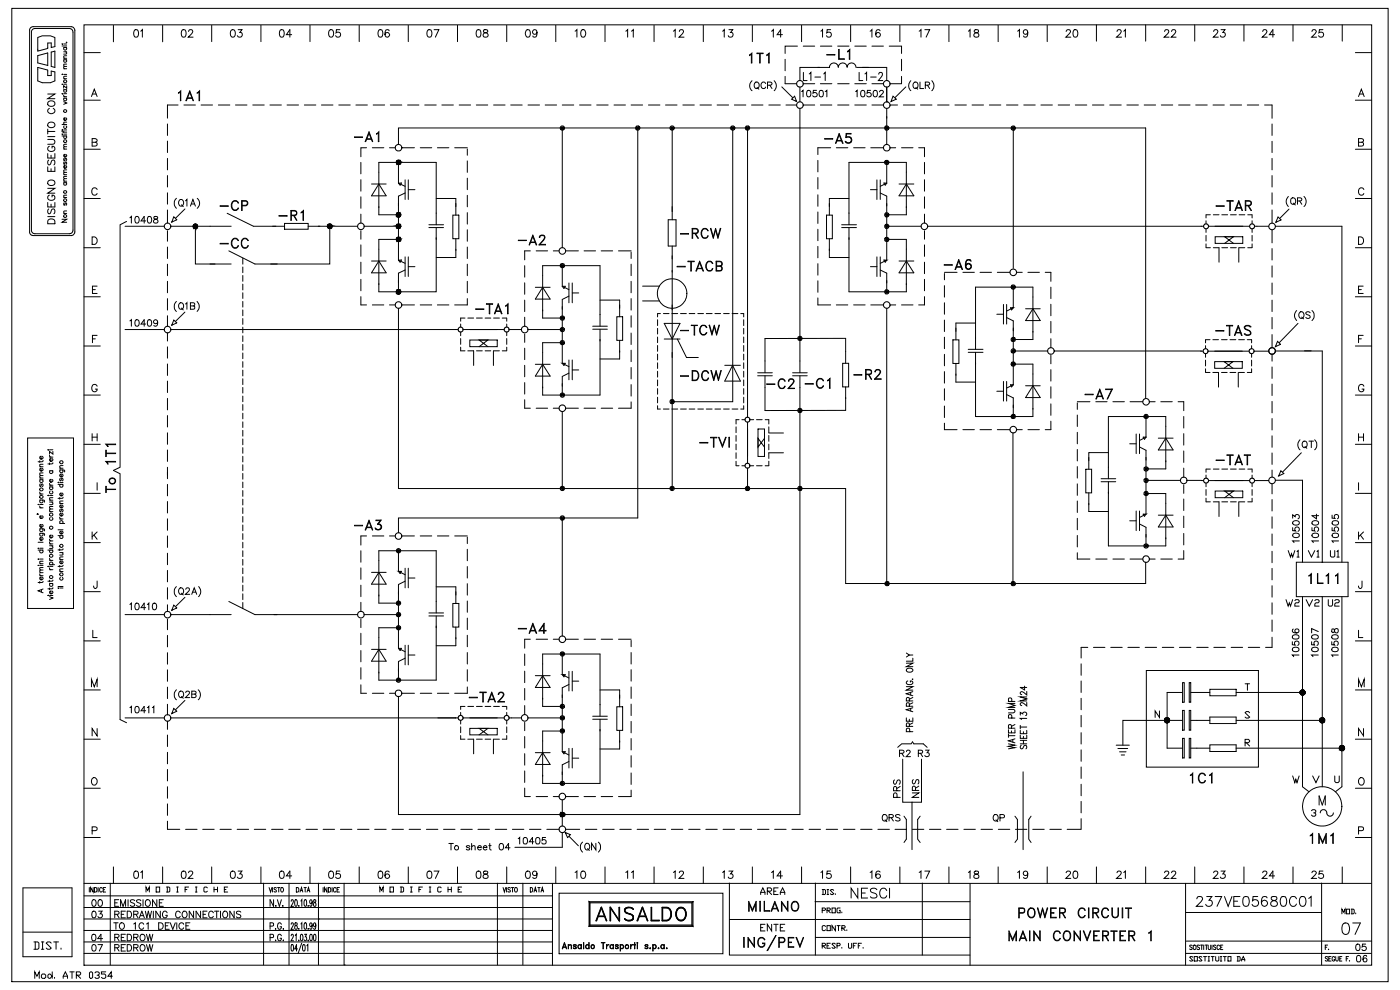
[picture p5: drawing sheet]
<svg xmlns="http://www.w3.org/2000/svg" width="297mm" height="210mm" viewBox="0 0 297 210" stroke-linecap="round" stroke-linejoin="round" font-family="sans-serif">
<g fill="none" stroke="#000" stroke-width=".21">
<path d="M2.5 1.8h292v206.4h-292zM6.5 5.8l.4-.1h8.3l.4 .1 .3 .6-.1 43-.2 .4-.4 .2h-8.2a.79 .79 0 0 1-.7-.8v-42.9zM6.9 6.3l.4-.3h7.5l.6 .4 .1 .4v42.1l-.1 .3-.6 .4h-7.4a.73 .73 0 0 1-.7-.8v-42.2zM8 8l1-.4h1.7l.9 .4v1.9l-.7 .2v-1h-.8v1.2l-2.1 .5zM8 14.3l2.1 .6v1.1h.8v-.9l.7 .2v1.9l-.9 .3h-1.7l-1-.3zM8 11.8l2.1-.6v2.7l-2.1-.6zM10.1 19.9h1.5l-1.5 1h1.5M10.9 11l.7-.2v3.5l-.7-.2zM13.2 19.9h.1M13.2 17.9h.1M13.2 9.4h.1M13.2 9.8h.9"/>
<path d="M13.2 15.8h.1M13.5 19.9h.6M13.5 19h.6M13.5 17.9h.6M13.5 16.7h.6M13.5 15.8h.6M13.5 14.6h.6M13.5 12.7h.6M13.5 12.4h.6M13.5 11h.6M13.5 10.1h.6M13.5 9.3h.6"/>
<path d="M13.6 19a.3 .3 0 0 0 0 .5 .3 .3 0 0 0 .4 0 .3 .3 0 0 0 0-.5M13.6 12.7a.3 .3 0 0 0 0 .4 .3 .3 0 0 0 .4 0 .3 .3 0 0 0 0-.4M13.6 10.1a.32 .32 0 0 0 0 .4 .32 .32 0 0 0 .4 0 .32 .32 0 0 0 0-.4M13.9 11l.2 .2v.2l-.6 .1M14 9h.1M14.1 18.2v.5l-.6-.5v.5M14.1 16.2h-.6l.2 .5M14.1 14.1h-.6v.3l.2 .2M14.1 13.6h-.6l.2 .5M14.1 11.8l-.6 .1 .2 .5M17.8 5.3h273.2v199.4h-273.2zM17.8 11.2h3.5"/>
<path d="M19.6 19.9h.8M24.1 5.4v3.5M28.6 6.4a.51 .51 0 0 1 .7 .2l.1 .4a.69 .69 0 0 1-.6 .9 1.06 1.06 0 0 1-.2-1.5zM29.8 6.6l.4-.3v1.6M34.5 5.4v3.5M37.9 19.7l.4-.4v2.1v-1.9zM38.7 6.4a.49 .49 0 0 1 .7 .2l.1 .4a.69 .69 0 0 1-.6 .9 1.06 1.06 0 0 1-.2-1.5zM40 6.7l.3-.4 .4 .1 .2 .2-.2 .5-.8 .8h1.1M40.3 19.3l.7 2.1-.7-1.8-.9 1.8zM41.8 19.7l.5-.4v2.1l-.1-1.9zM44.9 5.4v3.4M49.1 6.4l.2-.1a.82 .82 0 0 1 .6 .8 .82 .82 0 0 1-.6 .8 .99 .99 0 0 1-.2-1.5z"/>
<path d="M50.5 6.3h.8l-.4 .6a.53 .53 0 0 1 .4 .8 .53 .53 0 0 1-1-.1M55.4 5.4v3.4M59.5 6.4a.49 .49 0 0 1 .7 .2l.1 .4a.69 .69 0 0 1-.6 .9 1.06 1.06 0 0 1-.2-1.5zM61.9 7.4h-1.2l.8-1.1v1.6M65.8 5.4v3.4M70 6.4l.2-.1a.82 .82 0 0 1 .6 .8 .82 .82 0 0 1-.6 .8 .99 .99 0 0 1-.2-1.5zM72.1 6.3h-.7l-.1 .7a.55 .55 0 0 1 .8 0 .55 .55 0 0 1-.1 .8 .55 .55 0 0 1-.8-.2M76.2 5.4v3.4M80.4 6.4a.49 .49 0 0 1 .7 .2l.1 .4a.7 .7 0 0 1-.6 .9 1.03 1.03 0 0 1-.2-1.5zM82.5 6.5a.44 .44 0 0 0-.6-.1l-.2 .2a.77 .77 0 0 0 .5 1.3 .48 .48 0 0 0 .4-.5 .48 .48 0 0 0-.4-.5 .48 .48 0 0 0-.5 .5M86.6 5.4v3.4M90.8 6.4a.51 .51 0 0 1 .7 .2l.1 .4a.69 .69 0 0 1-.6 .9 .99 .99 0 0 1-.2-1.5z"/>
<path d="M92.1 6.3h1l-.7 1.6M97 5.4v3.4M101.2 6.4a.49 .49 0 0 1 .8 .2v.4a.7 .7 0 0 1-.5 .9 1.03 1.03 0 0 1-.3-1.5zM102.6 6.4v.4l.5 .2a.46 .46 0 0 1 .4 .4 .46 .46 0 0 1-.3 .5l-.6-.1-.1-.2a.74 .74 0 0 1 .9-.8l.1-.3a.61 .61 0 0 0-.9-.1zM107.5 5.4v3.4M111.7 6.4a.51 .51 0 0 1 .7 .2l.1 .4a.69 .69 0 0 1-.6 .9 .99 .99 0 0 1-.2-1.5zM113.9 6.8a.48 .48 0 0 1-.6 .4 .48 .48 0 0 1-.2-.7 .48 .48 0 0 1 .7 0l.1 .3a.76 .76 0 0 1-.6 1.1l-.3-.3M117.9 5.4v3.4M122 6.6l.4-.3v1.6M123.4 6.4a.49 .49 0 0 1 .7 .2 .74 .74 0 0 1 .1 .9 .74 .74 0 0 1-.8 .3l-.2-.6zM128.3 5.4v3.4M132.8 6.6l.3-.3v1.6"/>
<path d="M133.9 6.6l.4-.3v1.6M138.7 5.4v3.4M142.8 6.6l.4-.3v1.6M144.1 6.7l.3-.4 .5 .1 .1 .2-.2 .5-.8 .8h1.1M149.2 5.4v3.4M153.3 6.6l.3-.3v1.6M154.6 6.3h.8l-.4 .6a.51 .51 0 0 1 .4 .8 .51 .51 0 0 1-.9-.1M159 11.7l.5-.4v2l-.1-1.8zM159.5 17.1a1.37 1.37 0 0 0 0 2.1M159.6 5.4v3.4M160.2 17.5a.64 .64 0 0 1 .9 .6 .64 .64 0 0 1-.9 .6l-.2-.4zM160.6 11.3l1.3 .1z"/>
<path d="M160.6 18.5l.4 .4M161.1 11.4v1.9l.2-1.9M162.4 17.7a.51 .51 0 0 0-.6-.3 .51 .51 0 0 0-.4 .5 .56 .56 0 0 0 .3 .8 .56 .56 0 0 0 .7-.2M162.7 11.7l.5-.4v2l-.1-1.8zM162.8 18.1l.8-.1 .2-.3-.4-.3h-.6v1.4M163.3 18.1l.5 .7M163.7 6.6l.3-.3v1.6M164.2 17.1a1.44 1.44 0 0 1 0 2.1M165.8 18.4l3.2 3.1M166 7.4h-1.1l.7-1.1v1.6M166.5 16.2v1.6h2.5M166.5 12.6v2.4"/>
<path d="M169.2 9.8h-2.7v1.5M169.7 18.5v3.1M170 19.4l.4-.2v1.3M170 5.4v3.4M170.4 17.8h2.4M170.4 9.8h2.4M170.4 15.4v1.7h.8M171.3 19.2h.2a.71 .71 0 0 1 .5 .7 .71 .71 0 0 1-.5 .6h-.2l-.2-.6zM171.7 15.7l.3-.3v1.7M172.9 16.3h1.2M173.2 19.2h-.7v.6a.5 .5 0 0 1 .7 0 .5 .5 0 0 1-.1 .7 .5 .5 0 0 1-.7-.2M173.5 14.3h2.5a.94 .94 0 0 1 .9-1 .94 .94 0 0 1 .9 1 .94 .94 0 0 1 1-1 .94 .94 0 0 1 .9 1 .94 .94 0 0 1 .9-1 .94 .94 0 0 1 1 1"/>
<path d="M173.8 14.3h-4.1v2.8M173.9 19.2h.4l.3 .2 .1 .5-.2 .6h-.4l-.3-.2-.1-.5zM174 17.8h2.5M174 9.8h2.5M174.1 6.6l.4-.3v1.6M174.7 15.7l.3-.3v1.7M175 19.4l.4-.2v1.3M175.4 11.6l1.7 .1zM176.2 6.3h-.7l-.1 .7a.55 .55 0 0 1 .8 0 .55 .55 0 0 1-.1 .8 .55 .55 0 0 1-.8-.2M177.7 17.8h2.4M177.7 9.8h2.4M177.9 10.5l.1 2 1.1 .1h-1.2z"/>
<path d="M179.8 10.9l.5-.4v2.1l-.1-1.9zM180.4 5.4v3.4M181.3 17.8h2.5M181.3 9.8h2.5M181.5 19.4l.3-.2v1.3M181.7 14.3h6.4v2.8M182.2 15.4v1.7h.8M182.8 19.2h.3l.3 .2v.9l-.3 .2-.5-.2v-.5zM183.5 15.7l.3-.3v1.7M184.6 6.6l.4-.3v1.6M184.7 19.2h-.7l-.1 .6a.5 .5 0 0 1 .8 0 .5 .5 0 0 1-.1 .7 .5 .5 0 0 1-.7-.2M184.7 16.3h1.2"/>
<path d="M185 17.8h2.4M185 9.8h2.4M185.4 19.2h.3l.4 .2v.9l-.4 .2-.4-.2-.1-.5zM186.4 15.7l.3-.3 .4 .1v.5l-.8 1.1h1M186.6 19.5a.42 .42 0 0 1 .4-.4 .42 .42 0 0 1 .4 .3l-.1 .3-.8 .8h1M186.7 6.5l-.3-.2a.84 .84 0 0 0-.6 .8 .84 .84 0 0 0 .5 .8 .49 .49 0 0 0 .5-.5 .49 .49 0 0 0-.5-.5 .49 .49 0 0 0-.5 .5M188.1 17.1h.1M188.1 18.5v3.1M188.6 9.8h2.6v1.5M190.9 5.4v3.4M191.2 16.2v1.6h-2.4M191.2 12.6v2.4"/>
<path d="M192.2 18.4l-3.2 3.1M193.2 17.1a1.44 1.44 0 0 0 0 2.1M194 17.5a.64 .64 0 0 1 .8 .6 .64 .64 0 0 1-.8 .6l-.3-.4v-.6zM194.3 18.5l.4 .4M195 6.6l.4-.3v1.6M195.2 17.4v1.4h.7M196.2 6.3h1l-.7 1.6M196.3 18.1l.8-.1 .1-.3-.4-.3h-.5v1.4M196.7 18.1l.5 .7M197.7 17.1a1.44 1.44 0 0 1 0 2.1M201.3 5.4v3.4M205.4 6.6l.4-.3v1.6"/>
<path d="M206.8 6.4l-.1 .3 .2 .2a.58 .58 0 0 1 .6 .2 .58 .58 0 0 1 0 .7l-.5 .1-.4-.3a.8 .8 0 0 1 .9-.8l.1-.3a.58 .58 0 0 0-.8-.1zM211.7 5.4v3.4M215.9 6.6l.4-.3v1.6M218 6.8a.48 .48 0 0 1-.6 .4 .48 .48 0 0 1-.2-.7 .48 .48 0 0 1 .7 0l.1 .3a.76 .76 0 0 1-.6 1.1l-.3-.3M222.1 5.4v3.4M226.2 6.7l.3-.4 .4 .1 .2 .2-.3 .5-.7 .8h1.1M227.8 6.4a.51 .51 0 0 1 .8 .2v.4a.69 .69 0 0 1-.6 .9 1.06 1.06 0 0 1-.2-1.5zM232.6 5.3v3.4M237 6.7l.2-.4 .5 .1 .1 .2-.2 .5-.7 .8h1M238.4 6.6l.3-.3v1.6M243 5.3v3.4M247.1 6.7l.2-.4 .5 .1 .1 .2-.2 .5-.8 .8h1.1"/>
<path d="M248.5 6.7l.3-.4 .5 .1 .1 .2-.2 .5-.7 .8h1M253.4 5.3v3.4M257.5 6.7l.3-.4 .4 .1 .1 .2-.2 .5-.7 .8h1M259 6.3h.9l-.5 .6a.53 .53 0 0 1 .4 .8 .53 .53 0 0 1-.9-.1M263.9 5.3v3.4M267.9 6.7l.2-.4 .5 .1 .1 .2-.2 .5-.7 .8h1M270.4 7.4h-1.1l.7-1.1v1.6M274.3 5.3v3.4M278.3 6.7l.3-.4 .4 .1 .2 .2-.2 .5-.8 .8h1.1M280.6 6.3h-.7l-.1 .7a.56 .56 0 0 1 .8-.1 .56 .56 0 0 1-.1 .9 .56 .56 0 0 1-.8-.2M284.7 5.3v3.4M287.5 11.2h3.5"/>
<path d="M288.4 19.9h.8M10.1 39.9h1.5l-1.5 1.1h1.5M10.1 35.4v.9h1.5v-.9M10.1 32.6v.9h1.5v-.9M10.1 29.6h1.1l.4 .4a.49 .49 0 0 1-.4 .6h-1.1M10.1 29h1.5M10.1 27.9h1.5M10.1 27.4v1M10.2 38.5a.76 .76 0 0 1 .9-.3 .76 .76 0 0 1 .5 .9 .76 .76 0 0 1-1 .3 .76 .76 0 0 1-.4-.9zM10.3 34l-.2 .3 .2 .7 .4-.2 .3-.7 .2-.1h.2l.2 .3-.2 .7M10.3 26a.7 .7 0 0 1 1-.1 .7 .7 0 0 1 .1 1 .7 .7 0 0 1-1 .1 .7 .7 0 0 1-.1-1zM10.3 21.5a.7 .7 0 0 1 1-.1 .7 .7 0 0 1 .1 1 .7 .7 0 0 1-1 .1 .7 .7 0 0 1-.1-1z"/>
<path d="M10.5 31a.56 .56 0 0 0-.4 .7 .56 .56 0 0 0 .6 .4 .62 .62 0 0 0 .8-.2 .62 .62 0 0 0-.2-.9h-.3v.4M10.5 23a.63 .63 0 0 0-.3 .8 .63 .63 0 0 0 .8 .3 .59 .59 0 0 0 .6-.5 .59 .59 0 0 0-.3-.6M10.8 32.9v.6M10.8 35.8v.5M13.2 28.5h.1M13.2 27.8l.2 .2h.7M13.2 28.8h.9M13.2 26.4h.9M13.2 27.6h.1M13.5 21.6l.6 .3-.6 .2M13.5 20.2l.3 .3M13.5 28.4h.6"/>
<path d="M13.5 20.8h.6M13.5 38.7h.6M13.5 38.4h.6M13.5 37.1h.6M13.5 31.6h.6M13.5 27.8v.3M13.5 27.6h.6M13.5 20.5h.6M13.6 38.7a.3 .3 0 0 0 0 .5 .3 .3 0 0 0 .4 0 .3 .3 0 0 0 0-.5M13.6 34.3v.6l.3-.5h.2v.3l-.1 .2M13.6 33.6l-.1 .4h.2l.3-.4 .1 .2-.1 .3M13.6 28.8a.3 .3 0 0 0 0 .5 .3 .3 0 0 0 .4 0 .3 .3 0 0 0 0-.5"/>
<path d="M13.6 26.7a.32 .32 0 0 0 0 .4 .32 .32 0 0 0 .4 0 .32 .32 0 0 0 0-.4M13.6 20.8a.32 .32 0 0 0 0 .5 .32 .32 0 0 0 .4 0 .32 .32 0 0 0 0-.5M14 35.1a.31 .31 0 0 1 .1 .5 .31 .31 0 0 1-.5 0 .31 .31 0 0 1 .2-.5v.6M14 32.8a.31 .31 0 0 1 .1 .4 .31 .31 0 0 1-.5 0 .31 .31 0 0 1 .2-.4v.5M14 25a.31 .31 0 0 1 .1 .5 .31 .31 0 0 1-.5 0 .31 .31 0 0 1 .2-.5v.6M14.1 37.9l-.6 .1 .2 .4M14.1 37.4h-.6v.3l.2 .2M14.1 36.6h-.6l.2 .5M14.1 36l-.6 .1 .2 .5M14.1 31.1l-.6 .1 .2 .4M14.1 30.6l-.6 .1 .2 .4M14.1 25.9h-.6v.3l.2 .2"/>
<path d="M17.8 31.7h3.5M17.8 21.3h3.5M19.4 20.5l.6-1.6 .6 1.6M19.5 30.2h.7l.4 .3a.4 .4 0 0 1-.4 .5h-.7v-1.6h.7l.3 .2v.4l-.3 .2M35.5 26.3v2.4M35.5 29.9v2.5M35.5 33.6v2.4M35.5 37.2v2.5M37.8 22.3h-2.3v2.8M39 22.3h2.5M39.7 20.9h1.2M39.8 20.8h.9"/>
<path d="M42.7 22.3h2.4M46.3 22.3h2.5M50 22.3h2.4M53.6 22.3h2.5M57.3 22.3h2.4M60.9 22.3h2.4M64.6 22.3h2.4M68.2 22.3h2.4M71.9 22.3h2.4M75.2 29l1.7 .2zM75.5 22.3h2.4M76.6 34.4v2.5"/>
<path d="M76.6 38.1v2.4M77.7 29.5h1.2M77.8 31.3h-1.2v1.9M77.8 29.4h1M78.3 28l.8 2-.8-1.7-.8 1.7zM79 31.3h2.4M79.2 22.3h2.4M79.9 28.3l.5-.3v2l-.1-1.8zM80.4 36.5v-2.1h12.1v13.3M82.6 31.3h1.3M82.8 22.3h2.4M84.5 30.6v-3.5h158.5v57.4"/>
<path d="M84.5 34.4v4.5M84.5 38.9l.7-.1-.3 .5zM84.5 38.9l1.4 .6M85.2 31.3l-.3 .6-.5 .1a.69 .69 0 0 1-.5-.8 .69 .69 0 0 1 .7-.5 .69 .69 0 0 1 .6 .6h2.7M85.9 38.1v4.2M86.5 22.3h2.4M86.6 38.1v4.2M89.1 31.3h2.5M90.1 22.3h2.4M92.8 31.3h2.4M93.7 22.3h2.5M96.4 31.3h2.7"/>
<path d="M97.4 22.3h2.4M99.1 31.6v1.3M99.1 34.1v2.5M99.1 37.8v2.4M101 22.3h2.5M104.7 22.3h2.4M108.3 22.3h2.5M112 22.3h2.4M115.6 22.3h2.5M119.3 27.1v25.4M119.3 22.3h2.4M122.9 22.3h2.5"/>
<path d="M126.6 22.3h2.4M130.2 22.3h2.5M133.9 22.3h2.4M135.3 27.1v82.8h-50.8v3.1M137.5 22.3h2.5M141.2 22.3h2.4M142.6 27.1v19.5M144.9 22.3h2.4M148.5 22.3h2.4M152.1 22.3h2.5M155.4 27.1v58.1h-12.8M155.8 22.3h2.4"/>
<path d="M158.6 27.1v61.4M159.4 22.3h2.5M163.1 22.3h2.4M166.7 22.3h2.3M169.7 23v56.1M170.4 22.3h2.4M173.5 34v2.5M173.5 37.7v2.4M174 22.3h2.5M174.9 29.4l1.7 .1zM176.2 31.3h-2.7v1.5M177.4 31.3h2.4"/>
<path d="M177.4 29.9h1.2M177.5 29.8h1M177.7 22.3h2.4M178 28.3l.8 2.1-.8-1.8-.8 1.8zM179.4 30.1l.3 .2M180.2 29.1a.65 .65 0 0 1 .4 .6 .65 .65 0 0 1-.4 .6M180.6 29.5a.79 .79 0 0 0-1.2-.3l.1-.9h1l-.9 .1-.1 .7a.74 .74 0 0 1 1.1 .1 .74 .74 0 0 1-.2 1.1 .74 .74 0 0 1-1.1-.3h.1a.66 .66 0 0 0 1.2-.1M181.1 31.3h2.4M181.3 22.3h2.5M184.7 31.3h2.7M185 22.3h2.4M186 38.1v4.2"/>
<path d="M186.7 38.1v4.2M187.5 38.8l.6 .1-.3 .4zM188.1 21.6h.1M188.1 23v7.6M188.1 34.4v4.5M188.1 38.9l-1.4 .6M188.8 31.3h1.2M188.8 22.3h1.6M191.2 31.3h2.5M191.6 22.3h2.5M192.3 36.5v-2.1h-12.2v13.3M194.9 31.3h1.2v1.9"/>
<path d="M195.3 22.3h2.4M196.1 34.4v2.5M196.1 38.1v2.4M198.9 22.3h2.4M202.6 22.3h2.4M206.2 22.3h2.4M209.9 22.3h2.4M213.5 22.3h2.4M214.9 27.2v29.7M217.2 22.3h2.4M220.8 22.3h2.4M224.5 22.3h2.4"/>
<path d="M228.1 22.3h2.4M231.7 22.3h2.5M235.4 22.3h2.4M239 22.3h2.5M242.7 22.3h2.4M246.3 22.3h2.5M250 22.3h2.4M253.6 22.3h2.5M257.3 22.3h2.4M260.9 22.3h2.5M264.6 22.3h2.4M268.3 22.3h1.5v2.8"/>
<path d="M269.8 26.3v2.4M269.8 30v2.4M269.8 33.6v2.4M269.8 37.2v2.5M287.5 31.7h3.5M287.5 21.3h3.5M288.2 30.2l1 .1v.5l-.3 .2h-.7v-1.6h.7l.3 .2v.4l-.3 .2M288.2 20.5l.6-1.6 .6 1.6M10.1 42.9v1h1.5v-1M10.1 45.9h1.5M10.3 46.6l.4-.2 .7 .2 .2 .4v.5h-1.5v-.5zM10.3 44.3l-.2 .4 .2 .6 .4-.1 .3-.7 .2-.2h.2l.2 .4-.2 .6"/>
<path d="M10.5 41.4a.56 .56 0 0 0-.4 .6 .56 .56 0 0 0 .6 .5 .62 .62 0 0 0 .8-.3 .62 .62 0 0 0-.2-.8h-.3v.4M10.8 43.3v.6M13.2 46.5h.9l-.9 .6h.9M13.5 45.3h.6M13.5 41.9h.6M13.6 43v.5l.3-.4h.2v.2l-.1 .2M14.1 44.7l-.6 .1 .2 .5M14.1 41.4h-.6l.2 .5M17.8 52.5h3.5M17.8 42.1h3.5M19.5 50.2h.6a.85 .85 0 0 1 .5 .8 .85 .85 0 0 1-.5 .8h-.6zM20.6 40.2a.64 .64 0 0 0-.9-.3 .64 .64 0 0 0-.2 .9 .59 .59 0 0 0 .4 .6 .59 .59 0 0 0 .7-.4"/>
<path d="M26.5 48h8.4M26.8 47l-1.3 .7v51.4l-1.4 .7 1.4 .7v52.1l1.3 .7M27.6 46.2l.3-.3v1.4M28.8 46a.44 .44 0 0 1 .7 .2v.3a.63 .63 0 0 1-.5 .8 .94 .94 0 0 1-.2-1.3zM30.9 46.9h-1l.7-1v1.4M31.4 46a.44 .44 0 0 1 .7 .2l.1 .3a.63 .63 0 0 1-.6 .8 .94 .94 0 0 1-.2-1.3zM32.7 46v.4l.6 .2 .2 .3a.44 .44 0 0 1-.6 .4 .44 .44 0 0 1-.1-.7l.6-.2v-.3l-.2-.2zM35.5 40.9v2.4M35.5 44.5v2.8M35.5 48.9v2.3M35.5 52.4v2.4M35.5 56v2.5"/>
<path d="M35.5 59.7v2.4M36.2 48h12.8M37.4 42.1a1.44 1.44 0 0 0 0 2.1M38.1 42.4a.66 .66 0 0 1 .9 .6 .66 .66 0 0 1-.9 .7l-.2-.5zM38.5 43.4l.4 .4M39.2 44.3l-2.8 2.8M39.3 42.6l.4-.3v1.4M40.4 43.7l.5-1.4 .6 1.4M40.6 43.3h.7M41.5 48v8h4.1M41.8 42.1a1.37 1.37 0 0 1 0 2.1M44.6 56h4.4"/>
<path d="M46.7 43.7l1.7 .1zM46.7 51.6l1.7 .1zM48.2 45.2l5.6 2.8h4.7M49.3 42.8l.4-.2a.8 .8 0 0 1 .9 .5 .75 .75 0 0 0-.8-.4 .75 .75 0 0 0-.6 .6 .9 .9 0 0 0 .9 1.2l.5-.4a.78 .78 0 0 1-.9 .5 .78 .78 0 0 1-.6-.8zM49.3 50.8l.4-.3a.8 .8 0 0 1 .9 .5 .75 .75 0 0 0-.8-.4 .75 .75 0 0 0-.6 .7 .93 .93 0 0 0 .9 1.2l.5-.4a.73 .73 0 0 1-1.1 .4 1.25 1.25 0 0 1-.2-1.7zM51.4 43.5l1-.1v-.7h-1l-.1 1.9v-2h.9a.57 .57 0 0 1 .4 .5 .57 .57 0 0 1-.4 .6h-.8M51.6 50.6l.2-.1a.8 .8 0 0 1 .9 .5 .75 .75 0 0 0-.9-.4 .75 .75 0 0 0-.5 .7 .93 .93 0 0 0 .9 1.2l.5-.4a.73 .73 0 0 1-1.1 .4 1.31 1.31 0 0 1 0-1.9zM59.2 45.7l1.7 .1zM61.8 45.6l1-.1v-.6l-1-.2-.1 2v-2.1h.8l.4 .3 .1 .4-.2 .3-1 .1M62.3 45.7l.7 1-.6-1M63.9 45l.5-.4v2.1l-.1-1.8zM67.5 48h8.3"/>
<path d="M70 48v8h-12.6M76.6 41.7v2.5M76.6 45.4v1.9M76.6 48.9v1.8M76.6 51.9v2.5M76.6 55.6v2.4M76.6 59.2v2.5M77.3 48h7.2v7.2M80.4 43.8v1.8h4.1M84.5 55.2h.7l-.3 .4zM84.5 55.2l1.4 .7M84.5 50.8h-4.1v2.1"/>
<path d="M85.9 54.5v4.1M85.9 40.9l-1.4 .7v6.1M85.9 57.3l-1.4 .6v4M86.6 54.5v4.1M86.6 56.6h1.4M86.6 40.2h1.4M91 47.7h3.1M91 48.3h3.1M92.5 50.4v11.5h-8M92.5 42.1h4.2v1.7M92.5 48.3v2.5M96.7 52.9v1.7h-4.2"/>
<path d="M99.1 41.4v2.5M99.1 45.1v2.4M99.1 48.7v2.5M99.1 52.4v2.4M99.1 56v2.5M99.1 59.7v2.4M110 51h1.7zM111.3 56.4v2.4M111.3 60v2.4M112.4 51.4h1.2M112.5 53.2h-1.2v1.9M112.5 51.3h1"/>
<path d="M113 49.9l.8 2-.8-1.8-.7 1.8zM113.7 53.2h2.5M114.4 51.8l1.3 .1h-1.4l.9-.9a.74 .74 0 0 0 .2-1h-.6h-.2l-.1 .4-.1-.2a.66 .66 0 0 1 1.1-.2 .67 .67 0 0 1-.2 1l-.9 .9M115.1 58.4v-2h12.2v12.8M117.4 53.2h1.2M119.3 56.4v4.3M120 53.2h2.7M123.9 53.2h2.4M127.5 53.2h2.5M131.2 53.2h2.7M133.9 53.5v1.3M133.9 56v2.5"/>
<path d="M133.9 59.7v2.4M141.7 46.6h1.7v5.6h-1.7zM142.6 52.2v51.4M143.7 56.5l1.6 .1zM144.4 49.5l1.6 .1zM145.9 55.4l1.3 .1zM146.5 55.5v2l.1-2M146.9 49.4h1v-.7l-1-.1-.1 1.9v-2.1h.8a.55 .55 0 0 1 .5 .6 .55 .55 0 0 1-.5 .5h-.7M147.4 49.5l.7 1-.6-1M147.8 57h1.2M147.9 56.9h1M148.4 55.4l.8 2.1-.8-1.8-.8 1.8z"/>
<path d="M149.1 48.6a.71 .71 0 0 1 1.1 .3 .73 .73 0 0 0-.8-.3 .73 .73 0 0 0-.6 .7 .92 .92 0 0 0 .9 1.2l.5-.5a.76 .76 0 0 1-.8 .5 .76 .76 0 0 1-.7-.7 1.32 1.32 0 0 1 .4-1.2zM150.1 55.5a.71 .71 0 0 1 1.1 .4 .73 .73 0 0 0-.8-.4 .73 .73 0 0 0-.6 .7 .92 .92 0 0 0 .9 1.2l.5-.4a.76 .76 0 0 1-.9 .5 .76 .76 0 0 1-.6-.8 1.32 1.32 0 0 1 .4-1.2zM150.7 48.4l.6 1.8 .5-1.8 .5 1.8 .6-1.8-.6 2.1-.5-1.7-.5 1.7zM152 56.4h.7a.55 .55 0 0 1 .5 .5 .55 .55 0 0 1-.5 .6h-.8v-2.1h.8a.55 .55 0 0 1 .5 .5 .55 .55 0 0 1-.5 .6M152.7 56.4l.3-.1 .1-.2-.1-.5-1-.1v1.9h.7l.4-.3-.1-.5-1-.1M173.5 41.3v2.5M173.5 45v2.4M173.5 48.6v2.5M173.5 52.3v2.4M173.5 55.9v2.5M173.5 59.6v2.4M175.9 52.9v1.7h4.2"/>
<path d="M178.5 47.7h3.2M178.5 48.3h3.2M180.1 42.1h-4.2v1.7M180.1 48.3v13.6h12.2v-1.7M184.6 56.6h1.4M184.6 40.2h1.4M186 54.5v4.1M186.7 40.9l1.4 .7v6.1M186.7 57.3l1.4 .6v4M186.7 54.5v4.1M188.1 50.8h4.2v2.1M192.3 43.8v1.8h-4.2"/>
<path d="M195.4 48h-7.3v7.2l-.3 .4-.3-.4h.6l-1.4 .7M196.1 41.7v2.5M196.1 45.4v1.9M196.1 48.9v1.8M196.1 51.9v2.5M196.1 55.6v2.4M196.1 59.2v2.5M196.8 48h58.5M200.3 56.1l1.7 .1zM200.3 57.8h2.7M200.3 58v1.4M202.8 56.7h1.2"/>
<path d="M202.9 56.6h1M203.4 55l.8 2.2-.8-1.8-.8 1.8zM204.3 57.8h2.4M204.9 56.7a.58 .58 0 0 0 .9 .3l.2-.3M204.9 56.4a.58 .58 0 0 1 .9-.3l.2 .3M205.1 55.3h.8M205.2 55.2a2.12 2.12 0 0 0-.2 1.6l.3 .3M205.3 56l-.3 .1-.1 .4M205.6 56l.3 .1 .1 .4-.1 .3-.3 .3M205.8 55.2l.2 .2a.62 .62 0 0 0-.9-.2 1.28 1.28 0 0 0 .3 2 .64 .64 0 0 0 .6-1 .64 .64 0 0 0-1.1-.1M207.9 57.8h2.4M211.6 57.8h2.6"/>
<path d="M215.7 57.8h1.2M218.1 57.8h2.4M221.7 57.8h1.2v1.9M255.8 45.6v.6M255.8 46.8v.7M255.8 48.5v.8M255.8 49.9v1.2M255.8 51.7v.8M255.9 45.6h.9M255.9 52.5h.9M256.4 48h8.7M257.4 45.6h1.2"/>
<path d="M257.4 52.5h1.2v3.1M257.8 50.2h5.8v1.4h-5.8zM258 43.7l1.7 .1zM259.2 45.6h1.2M259.2 52.5h1.2M259.8 51.6l1.9-1.4h-1.9l1.9 1.4M260.3 42.6l1.3 .1zM260.9 42.7v1.9l.1-1.9M261 45.6h1.3M261 52.5h1.3M262.2 44.1h1.1M262.3 44h1"/>
<path d="M262.8 42.6l.8 2-.8-1.8-.8 1.8zM262.8 52.5v3.1M262.9 45.6h1.2M262.9 52.5h1.2M264.3 43.5l1-.1v-.7h-1l-.1 1.9v-2h.7l.5 .1a.55 .55 0 0 1-.1 .8l-1 .2M264.7 45.6h.9v.6M264.8 43.7l.7 .9-.6-.9M265.6 46.8v.7M265.6 48.5v.8M265.6 49.9v1.2M265.6 51.7v.8h-.9M266.1 48h3"/>
<path d="M269.8 40.9v2.4M269.8 44.5v2.8M269.8 48.7v2.8M269.8 52.7v2.5M269.8 56.4v2.4M270.5 48h14.2v71.3M273.3 41.7a1.44 1.44 0 0 0 0 2.1M273.4 44.4l-2.7 2.7M273.9 42.1a.62 .62 0 0 1 1 .5 .62 .62 0 0 1-1 .6zM274.4 43.1l.4 .4M275.2 42.6h.8l.2-.4-.4-.2h-.6v1.3M275.7 42.6l.5 .7"/>
<path d="M276.6 41.7a1.44 1.44 0 0 1 0 2.1M287.5 52.5h3.5M287.5 42.1h3.5M288.2 50.2h.5a.85 .85 0 0 1 .6 .8 .85 .85 0 0 1-.6 .8h-.5zM289.3 40.2a.64 .64 0 0 0-.9-.3 .64 .64 0 0 0-.2 .9 .59 .59 0 0 0 .4 .6 .59 .59 0 0 0 .7-.4M17.8 73.4h3.5M17.8 62.9h3.5M19.6 71.9h.6M19.6 61.4h.6M20.6 71.1h-1v1.6M20.6 60.7h-1v1.5h1M26.5 69.9h8.4"/>
<path d="M27.6 68.1l.3-.3v1.4M28.8 67.9l.2-.1a.71 .71 0 0 1 .5 .7 .71 .71 0 0 1-.5 .7l-.2-.1-.2-.5zM30.9 68.7h-1l.7-.9v1.4M31.4 67.9l.2-.1a.71 .71 0 0 1 .6 .7 .71 .71 0 0 1-.6 .7l-.2-.1-.1-.5zM33.4 68.3a.44 .44 0 0 1-.5 .4 .44 .44 0 0 1-.2-.7 .44 .44 0 0 1 .7 0v.3a.64 .64 0 0 1-.5 .9l-.3-.2M35.5 63.3v2.5M35.5 67v2.2M35.5 70.6v1.7M35.5 73.6v2.4M35.5 77.2v2.4M36.2 69.9h61M37.4 63.9a1.44 1.44 0 0 0 0 2.2"/>
<path d="M38.1 64.3a.64 .64 0 0 1 .9 .6 .64 .64 0 0 1-.9 .6l-.2-.4zM38.5 65.3l.4 .4M39.2 66.2l-2.8 2.8M39.3 64.5l.4-.3v1.4M40.4 64.9l.9 .1v.5l-.3 .1h-.6v-1.4l.9 .2v.3l-.3 .2M41.8 63.9a1.44 1.44 0 0 1 0 2.2M76.6 62.9v1.8h1.2M79 64.7h2.4M80.4 60.2v1.7h4.1M82.6 64.7h1.3M84.5 65.4v38.2h94.9v20.2h63.6v-4.5M85.2 64.7h2.7"/>
<path d="M89.1 64.7h2.5M92.8 64.7h2.4M97.7 73.6v.8h.9M97.7 68.7v.7M97.7 70.4v.8M97.7 71.8v1.2M98.2 69.9h8.8M98.6 67.5h-.9v.6M99.1 63.3v1.4h-2.7M99.2 67.5h1.3M99.2 74.4h1.3v3.1M99.7 72.1h5.8v1.4h-5.8z"/>
<path d="M100.9 65.5l1.7 .1zM101.1 67.5h1.2M101.1 74.4h1.2M101.6 73.5l1.9-1.4h-1.9l1.9 1.4M102.9 67.5h1.2M102.9 74.4h1.2M103.2 64.4l1.3 .1zM103.8 64.5v2l.1-2M104.7 67.5h1.2M105.1 66.1h1.2M105.2 65.9h1M105.7 64.4l.8 2.1-.8-1.8-.8 1.8z"/>
<path d="M105.9 74.4h-1.2v3.1M106.5 67.5h1M106.5 74.4h1M107.3 64.9l.5-.5v2.1l-.1-1.9zM107.5 67.5v.6M107.5 68.7v.7M107.5 70.4v.8M107.5 71.8v1.2M107.5 73.6v.8M108 69.9h2.6M111.3 63.7v2.4M111.3 67.3v1.9"/>
<path d="M111.3 70.9v1.7M111.3 73.8v2.5M111.3 77.5v2.4M112 69.9h7.3v7.2l.3 .4 .3-.4h-.6l1.4 .7M115.1 65.7v1.8h4.2M119.3 72.7h-4.2v2.1M119.3 60.7h.6l-.3 .5zM119.3 60.7l1.4 .7M120.7 62.8l-1.4 .7v6M120.7 79.1l-1.4 .7v4M120.7 60v4.2M120.7 76.4v4.2"/>
<path d="M121.4 62.1h1.4M121.4 78.5h1.4M121.4 60v4.2M121.4 76.4v4.2M125.7 69.8h3.1M125.7 69.2h3.1M127.3 69.8v14h-12.2v-1.7M127.3 63.7h4.1v1.7M131.4 74.4v1.7h-4.1M133.9 63.3v2.5M133.9 67v2.4M133.9 70.6v2.5"/>
<path d="M133.9 74.3v2.4M133.9 77.9v2.5M136.3 63.8h3.6M136.3 60.7h3.6M139.5 67.8v1.3M139.5 69.7v1.2M139.5 71.5v1.2M139.5 73.3v1.2M139.5 75.1v1.3M139.5 77v1.2M139.5 78.8v1.2M140.1 66.5h-.6v.7"/>
<path d="M140.7 66.5h1.2M140.9 68.6h3.4l-1.7 3.3zM140.9 71.9h3.4M142.5 66.5h1.3M143.7 71.9l1.9 3.9h2.5M144.4 70.1h1.6zM144.4 79.7l1.6 .1zM144.4 66.5h1.2M146.2 66.5h1.2M146.6 69l1.3 .1zM146.8 78.6h.7a1.13 1.13 0 0 1 .8 1.1 1.13 1.13 0 0 1-.8 1h-.7zM146.9 78.7a1 1 0 0 1 1.2 .7 1 1 0 0 1-.6 1.2h-.6z"/>
<path d="M147.2 69.1v2l.2-2M148 66.5h1.2M148.6 69.3a.73 .73 0 0 1 .7-.3 .73 .73 0 0 1 .6 .5 .74 .74 0 0 0-.8-.5 .74 .74 0 0 0-.6 .8 .9 .9 0 0 0 .9 1.2l.5-.4a.78 .78 0 0 1-.9 .5 .78 .78 0 0 1-.6-.8zM149 78.9a.71 .71 0 0 1 .7-.3 .71 .71 0 0 1 .6 .5 .71 .71 0 0 0-.8-.4 .71 .71 0 0 0-.6 .7 .89 .89 0 0 0 .9 1.2l.5-.4a.76 .76 0 0 1-.9 .5 .76 .76 0 0 1-.6-.8zM149.8 66.5h1.3M150.4 69l.6 1.7 .5-1.7 .5 1.7 .6-1.7-.6 2.1-.5-1.8-.5 1.8zM150.8 78.6l.6 1.8 .5-1.8 .5 1.8 .6-1.8-.6 2.1-.5-1.8-.5 1.8zM151.7 66.5h1.2M153.5 66.5h1.2M153.7 77.5h3.4M155.3 66.5h1.2M155.4 77.5l1.7 3.3h-3.4z"/>
<path d="M157.1 66.5h.7v.7M157.8 67.8v1.3M157.8 69.7v1.2M157.8 71.5v1.2M157.8 73.3v1.2M157.8 75.1v1.3M157.8 77v1.2M157.8 78.8v1.2M160.7 79.7h3.1M160.7 79.1h3.1M162.3 79.7v7.4l17.1-.1v-2.7M168.1 79.7h3.1"/>
<path d="M168.1 79.1h3.1M169.7 79.7v23.6M173.5 63.2v1.5h2.7M177.4 64.7h2.4M179.4 74.6v-2.8h-17.1v7.3M181.1 64.7h2.4M181.2 79.5l1.6 .1zM183.7 79.4l1-.1v-.7l-1-.1-.1 1.9v-2h.8l.4 .2v.7l-.4 .2h-.7M184.2 79.5l.7 .9-.6-.9M184.7 64.7h2.7M188.1 65.4v58.4M188.8 64.7h1.2"/>
<path d="M191.2 64.7h2.5M196.1 62.9v1.8h-1.2M200.3 60.6v2.4M200.3 64.2v2.5M200.3 67.9v2.4M200.3 71.5v2.5M200.3 75.2v2.4M200.3 78.8v2.5M202.8 79.3v1.7h4.1M205.4 74.1h3.1M205.4 74.7h3.1M206.9 74.7v13.6h12.2v-1.7"/>
<path d="M206.9 68.5h-4.1v1.8M211.5 66.7h1.4M212.9 64.6v4.1M213.5 67.4l1.4 .7v6M213.5 64.6v4.1M214.9 60.9v4.4l-.3 .4-.3-.4h.6l-1.4 .7M214.9 77.2h4.2v2.1M219.1 63v-2.1h-12.2v13.2M219.1 70.3v1.7h-4.2M222.2 74.4h-7.3v7.2M222.9 60.9v2.4M222.9 64.5v2.5"/>
<path d="M222.9 68.2v2.4M222.9 71.8v1.9M222.9 75.4v1.8M222.9 78.4v2.4M223.6 74.4l-.3-.5-.5-.2-.4 .3-.2 .5a.69 .69 0 0 0 .8 .7 .69 .69 0 0 0 .6-.8h31.2M254.7 74.5h.5M255.7 72.1v.6M255.7 73.3v.7M255.7 75v.8M255.7 76.4v1.2M255.7 78.2v.8M255.8 72.1h.9"/>
<path d="M255.8 79h.9M256.3 74.5h8.7M257.3 72.1h1.2M257.3 79h1.2v3.1M257.7 76.7h5.8v1.4h-5.8zM257.9 70.1l1.7 .1zM259.1 72.1h1.2M259.1 79h1.2M259.7 78.1l1.8-1.4h-1.8l1.8 1.4M260.2 69l1.3 .1zM260.8 69.1v2l.1-2M260.9 72.1h1.2"/>
<path d="M260.9 79h1.2M262.1 70.6h1.2M262.2 70.5h1M262.7 69l.8 2.1-.8-1.8-.8 1.8zM262.7 79v3.1M262.7 72.1h1.3M262.7 79h1.3M263.9 69.3a.9 .9 0 0 1 1.5 0l-.4-.1a.8 .8 0 0 0-.9 .1l.1 .4 .2 .1a1.03 1.03 0 0 1 1 1 .9 .9 0 0 1-1.5 0l.4 .1a.8 .8 0 0 0 1-.1v-.3a1.21 1.21 0 0 0-1.1-.7zM264.6 72.1h.9v.6M265.5 78.2v.8h-.9M265.5 73.3v.7M265.5 75v.8"/>
<path d="M265.5 76.4v1.2M266 74.5h3.1M269.8 60v2.5M269.8 63.7v2.4M269.8 67.3v2.5M269.8 71v2.7M269.8 75.2v1.4M269.8 77.8v2.5M270.5 74.4h10v44.9M275.1 65.9a1.44 1.44 0 0 0 0 2.1M275.3 68.6l-4.8 4.9M275.8 66.2a.66 .66 0 0 1 .8 .6 .66 .66 0 0 1-.8 .7l-.3-.5v-.3z"/>
<path d="M276.1 67.3l.4 .3M276.7 74.4h1.4M277.9 66.3l-.3-.2-.6 .2 .1 .4 .8 .4v.2l-.3 .2-.6-.2M278.3 65.9a1.44 1.44 0 0 1 0 2.1M287.5 73.4h3.5M287.5 62.9h3.5M288.2 71.9h.6M288.2 61.4h.6M289.2 71.1h-1v1.6M289.2 60.7h-1v1.5h1M5.9 92.9h9.7v36.2h-9.7zM8.4 97.7v.4"/>
<path d="M8.4 99h.7M9 99.3a.32 .32 0 0 1 .1 .5 .32 .32 0 0 1-.5 0 .32 .32 0 0 1 .1-.5v.6M9 96.8a.32 .32 0 0 1 .1 .5 .32 .32 0 0 1-.5 0 .32 .32 0 0 1 .1-.5v.6M9.1 98.5h-.6v.4l.1 .1M9.1 97.7l-.2 .2h-.8M10.2 95.5h.1M10.5 96.6v.2l.3 .2M10.5 98.2v.3M10.5 99.8h.7M10.5 97h.7M10.5 95.4h.7M10.7 99.8a.33 .33 0 0 0-.1 .5 .33 .33 0 0 0 .5 0 .33 .33 0 0 0-.1-.5"/>
<path d="M11 97.3a.31 .31 0 0 1 .1 .4 .31 .31 0 0 1-.5 0 .31 .31 0 0 1 .1-.4l.1 .5M11.2 98.2l-.2 .2h-.8M11.2 95.8v.5l-.7-.5v.5M12.7 99.7h.9l.1 .4M12.7 99.3h.7M12.8 99.7a.34 .34 0 0 0 0 .5 .34 .34 0 0 0 .5 0 .34 .34 0 0 0-.1-.5M13.4 98.8h-.7v.3l.2 .2M17.8 83.8h3.5M17.8 94.2h3.5M19.5 92.7h1.1M19.5 92v1.5M20.6 81.9a.58 .58 0 0 0-.7-.4 .58 .58 0 0 0-.4 .6v.4a.56 .56 0 0 0 .5 .6 .56 .56 0 0 0 .6-.6h-.4"/>
<path d="M20.6 92v1.5M22.4 97.9l2.1 .1h-1.9l.2 .4zM22.4 95.5l.1 1.3zM22.4 94.2l2.1 .1h-1.9l.2 .4zM22.5 96.1h2l-2 .1M35.5 80.8v2.5M35.5 84.5v2.4M35.5 88.1v2.5M35.5 91.8v2.4M35.5 95.4v2.5M35.5 99.1v2.4M111.3 84.8v1.8h1.2"/>
<path d="M111.3 81.2v2.4M113.7 86.6h2.5M117.4 86.6h1.2M119.3 87.3v16.3M120 86.6h2.7M123.9 86.6h2.4M127.5 86.6h2.5M133.9 85.2v1.4h-2.7M133.9 81.6v2.4M139.5 80.6v1.2M139.5 82.4v1.2M139.5 84.3v1.2"/>
<path d="M139.5 86.1v.7h.6M140.7 86.8h1.2M142.5 86.8h1.3M144.4 86.8h1.2M146.2 86.8h1.2M148 86.8h1.2M148.4 93.9l1.7 .1zM149.8 86.8h1.3M150.7 92.8l1.3 .1zM151.3 92.9v1.9l.1-1.9M151.7 86.8h1.2M152.4 92.8l.8 1.8 .8-1.8-.8 2z"/>
<path d="M153.5 86.8h1.2M154.6 92.8l.1 2zM155.3 86.8h1.2M156.1 98.8h.7M156.1 90.5v1.3M156.1 92.4v1.2M156.1 94.2v1.2M156.1 96v1.2M156.1 97.8v1M156.8 89h-.7v.9M157.4 98.8h.6M157.4 89h.6"/>
<path d="M157.8 80.6v1.2M157.8 82.4v1.2M157.8 84.3v1.2M157.8 86.1v.7h-.7M158.6 89.5v8.8M158.6 99.3v4.3M159.1 98.8h.8M159.1 89h.8M160.5 98.8h1.2M160.5 89h1.2M160.8 91h1.4v5.8h-1.4zM162.2 93l-1.4 1.8v-1.8l1.4 1.8"/>
<path d="M162.3 98.8h.8M162.3 89h.8v.9M162.7 81.4l1.7 .1zM163.1 90.5v1.3M163.1 92.4v1.2M163.1 94.2v1.2M163.1 97.8v1M163.1 91.8h3.1M165.5 80.4a.71 .71 0 0 1 1 .4 .73 .73 0 0 0-.8-.4 .73 .73 0 0 0-.5 .8 .92 .92 0 0 0 .9 1.2l.4-.5a.76 .76 0 0 1-.8 .5 .76 .76 0 0 1-.6-.8 1.32 1.32 0 0 1 .4-1.2zM166.2 96h-3.1v1.2M167.3 82.4h1.2h-1.4l1.1-1.2a.42 .42 0 0 0-.2-.8h-.4l-.3 .4 .1-.4a.67 .67 0 0 1 .9 .2v.6l-1 1.2M170.8 81.4l1.7 .1z"/>
<path d="M173.4 80.6l.4-.3a.8 .8 0 0 1 .9 .5 .75 .75 0 0 0-.8-.4 .75 .75 0 0 0-.6 .6 .9 .9 0 0 0 .9 1.2l.5-.3a.78 .78 0 0 1-.9 .5 .78 .78 0 0 1-.6-.9zM175.6 80.7l.5-.4v2.1l-.1-2zM185.6 80.3l1.3 .1h-1.4l.9-.9a.64 .64 0 0 0 .2-.9l-.6-.1-.4 .4 .4-.5 .6 .1a.46 .46 0 0 1 .1 .7l-1.1 1.2M200.3 89.8v1.3h2.7M200.3 82.5v2.4M200.3 86.1v2.5M204.3 91.1h2.4M207.9 91.1h2.4M211.5 83h1.4M211.6 91.1h2.6M212.9 80.9v4.2M213.5 83.7l1.4 .7v3.9"/>
<path d="M213.5 80.9v4.2M214.3 81.6h.6l-.3 .5zM214.9 91.8v32M214.9 81.6l-1.4 .7M215.7 91.1h1.2M218.1 91.1h2.4M222.9 82v2.5M222.9 85.7v2.4M222.9 89.3v1.8h-1.2M228.5 85.2h2.7M228.5 85.5v1.3M228.5 88v2.5"/>
<path d="M228.5 91.7v2.4M228.5 95.3v2.5M228.5 99v2.4M230.2 83.6l1.7 .1zM232.4 85.2h2.4M232.7 84.1h1.2M232.8 84h1M233.3 82.5l.8 2.1-.8-1.8-.8 1.8zM235.1 96h-4.1v1.7M235.9 82.5l-1 2.1 1.1-2.1h-1.4l1.3 .1M236.1 85.2h2.4M239.6 94.1h1.4"/>
<path d="M239.7 85.2h2.7M241 92.1v4.1M241.7 94.8l1.4 .7v6M241.7 92.1v4.1M242.5 92.7h.6l-.3 .5zM243.1 88.3v4.4M243.1 92.7l-1.4 .7M243.8 85.2h1.2M246.2 85.2h2.5M247.3 90.4v-2.1h-12.2v13.2M247.3 97.7v1.8h-4.2M249.9 85.2h1.2v1.9"/>
<path d="M251.1 88.3v2.5M251.1 92v2.4M251.1 95.7v2.4M251.1 99.3v1.9M255.8 99.5v.7M255.9 99.5h.9M257.4 99.5h1.2M258 97.6l1.7 .1zM259.2 99.5h1.2M260.3 96.5l1.3 .1zM260.9 96.6v2l.1-2M261 99.5h1.3"/>
<path d="M262.2 98.1h1.1M262.3 98h1M262.8 96.5l.8 2.1-.8-1.8-.8 1.8zM262.9 99.5h1.2M263.9 96.5l1.4 .1zM264.5 96.6v2l.2-2M264.7 99.5h.9v.7M269.8 81.5v2.4M269.8 85.1v2.5M269.8 88.8v2.4M269.8 92.4v2.5M269.8 96.1v2.4"/>
<path d="M269.8 99.7v1.5M275.8 93.3a1.44 1.44 0 0 0 0 2.1M276 96l-4.7 5M276.4 93.7a.65 .65 0 0 1 .9 .5 .65 .65 0 0 1-.7 .7l-.4-.5zM276.8 94.7l.4 .4M277.7 93.6h.9M278.2 93.6v1.3M278.9 93.3a1.44 1.44 0 0 1 0 2.1M287.5 83.8h3.5M287.5 94.2h3.5M288.2 92.7h1M288.2 92v1.5"/>
<path d="M289.2 92v1.5M289.3 81.9a.58 .58 0 0 0-.6-.4 .58 .58 0 0 0-.5 .6v.4a.56 .56 0 0 0 .5 .6 .56 .56 0 0 0 .6-.6h-.4M7.9 109l.3 .1M8.1 120h.1M8.1 118.6h.1M8.1 116.7h1M8.1 115h1M8.1 116.4h.1M8.1 107h.1M8.4 113.1l1 .1v.4M8.4 112.2h1v.4M8.4 107.3l.1 .3 .2 .1"/>
<path d="M8.4 106.1h1v.4M8.4 104.4l.1 .2 .2 .2M8.4 118.6h.7M8.4 119.9h.7M8.4 119.6h.7M8.4 116.3h.7M8.4 107.7h.7M8.4 107h.7M8.4 104.8h.7M8.4 101.8h.7M8.4 101.4h.7M8.6 116.7a.33 .33 0 0 0-.1 .5 .33 .33 0 0 0 .5 0 .33 .33 0 0 0 0-.5"/>
<path d="M8.6 113.1a.33 .33 0 0 0-.1 .5 .33 .33 0 0 0 .5 0 .33 .33 0 0 0 0-.5M8.6 112.2a.33 .33 0 0 0-.1 .5 .33 .33 0 0 0 .5 0 .33 .33 0 0 0 0-.5M8.6 106.1a.33 .33 0 0 0-.1 .5 .33 .33 0 0 0 .5 0 .33 .33 0 0 0 0-.5M8.6 102.6l-.2 .2 .2 .4 .2-.5h.3v.3l-.1 .2M8.6 101.8a.33 .33 0 0 0-.1 .4 .33 .33 0 0 0 .5 0 .33 .33 0 0 0 0-.4M9 114a.32 .32 0 0 1 .1 .5 .32 .32 0 0 1-.5 0 .32 .32 0 0 1 .1-.5v.6M9 111.2a.33 .33 0 0 1 .1 .5 .33 .33 0 0 1-.5 0 .33 .33 0 0 1 0-.5l.1 .6M9 109.4a.31 .31 0 0 1 0 .5 .31 .31 0 0 1-.4 0 .31 .31 0 0 1 0-.5l.1 .6M9.1 119l-.6 .1v.3l.1 .2M9.1 100.9h-.6v.4l.1 .1M9.1 100.3h-.6l-.1 .3 .2 .3M10.2 116.7h1"/>
<path d="M10.2 105.1h.1M10.5 118.4v.3l.3 .2M10.5 115v.2l.3 .2M10.5 114.3v.3l.3 .1M10.5 102.5v.3l.3 .1M10.5 115.8h.7M10.5 108.5h.7M10.5 119.8h1.1M10.5 118.9h.7M10.5 115.4h.7M10.5 114.7h.7M10.5 106.5h.7"/>
<path d="M10.5 106.1h.7M10.5 105.1h.7M10.5 103.3h.7M10.5 102.9h.7M10.7 119.8a.32 .32 0 0 1-.1-.5 .32 .32 0 0 1 .5 0 .32 .32 0 0 1-.1 .5M10.7 116.7a.33 .33 0 0 0-.1 .5 .33 .33 0 0 0 .5 0 .33 .33 0 0 0-.1-.5M10.7 109.8a.33 .33 0 0 0-.1 .5 .33 .33 0 0 0 .5 0 .33 .33 0 0 0-.1-.5M10.7 104.2a.33 .33 0 0 0-.1 .4 .33 .33 0 0 0 .5 0 .33 .33 0 0 0-.1-.4M10.7 103.3a.33 .33 0 0 0-.1 .5 .33 .33 0 0 0 .5 0 .33 .33 0 0 0-.1-.5M11 115.8l.2 .2-.1 .3h-.6M11 106.5l.2 .4-.7 .1M11 113.5a.32 .32 0 0 1 .2 .5 .32 .32 0 0 1-.5 0 .32 .32 0 0 1 .1-.5v.6"/>
<path d="M11 101.7a.32 .32 0 0 1 .2 .5 .32 .32 0 0 1-.5 0 .32 .32 0 0 1 .1-.5v.6M11.2 108h-.7v.4l.2 .1M11.2 107.4l-.7 .1v.3l.2 .2M11.2 105.6h-.7v.4l.2 .1M12.4 102.4h.1M12.3 113.6h1.1M12.3 112.4h1.1M12.3 102.7h1.1M12.7 109.7l.1 .3 .2 .1M12.7 105.5v.4M12.7 116.4v.4M12.7 119.9v.4"/>
<path d="M12.7 118.7h.7M12.7 117.2h.7M12.7 111h1M12.7 110.1h.7M12.7 106.8h.7M12.7 102.4h.7M12.8 113.6a.34 .34 0 0 0 0 .5 .34 .34 0 0 0 .5 0 .34 .34 0 0 0-.1-.5M12.8 111a.34 .34 0 0 1 0-.5 .34 .34 0 0 1 .5 0 .34 .34 0 0 1-.1 .5M12.8 108l-.1 .2 .1 .4 .3-.5h.2l.1 .3-.2 .2M12.8 102.7a.34 .34 0 0 0 0 .5 .34 .34 0 0 0 .5 0 .34 .34 0 0 0-.1-.5M12.8 101.4l-.1 .2v.4h.2l.2-.5 .1-.1 .2 .2-.2 .4M13.2 117.2l.2 .3-.1 .2h-.6"/>
<path d="M13.2 119a.33 .33 0 0 1 .1 .5 .33 .33 0 0 1-.5 0 .33 .33 0 0 1 .1-.5l.1 .6M13.2 112.7a.33 .33 0 0 1 .1 .4 .33 .33 0 0 1-.5 0 .33 .33 0 0 1 .1-.4l.1 .6M13.2 108.8a.33 .33 0 0 1 .1 .5 .33 .33 0 0 1-.5 0 .33 .33 0 0 1 .1-.5l.1 .6M13.2 107.1a.34 .34 0 0 1 .1 .5 .34 .34 0 0 1-.5 0 .34 .34 0 0 1 0-.4l.2-.1v.6M13.2 104.6a.33 .33 0 0 1 .1 .5 .33 .33 0 0 1-.5 0 .33 .33 0 0 1 .1-.5l.1 .6M13.2 100.6a.33 .33 0 0 1 .1 .4 .33 .33 0 0 1-.5 0 .33 .33 0 0 1 .1-.4l.1 .6M13.4 119.9l-.2 .2h-.9M13.4 118.1l-.7 .1v.2l.2 .3M13.4 116.4l-.2 .2h-.9M13.4 106.3h-.7v.3l.2 .2M13.4 105.5l-.2 .2h-.9M17.8 115.1h3.5"/>
<path d="M17.8 104.6h3.5M19.5 112.8v1.6M19.9 113.5l.7 .9M20.6 112.8l-1.1 1.1M20.6 102.4v1.6M22.4 103.2l.1 1.2zM22.5 103.8h2h-2M35.5 102.7v2.5M35.5 106.4v2.4M35.5 110v2.5M35.5 113.7v2.4M35.5 117.3v2.5"/>
<path d="M75.2 111.4l1.7 .1zM76.6 116.8v2.5M77.7 111.9h1.2M77.8 113.7h-1.2v1.9M77.8 111.8h1M78.3 110.3l.8 2.1-.8-1.8-.8 1.8zM79 113.7h2.4M79.7 112.1l.3 .2M80.2 111.1a.7 .7 0 0 1 .7 .6 .7 .7 0 0 1-.5 .8 .7 .7 0 0 1-.8-.5h.1a.69 .69 0 0 0 1.2-.1M80.4 118.9v-2.1h12.1v13.2M80.5 111.2a.61 .61 0 0 1 .3 .9l-.3 .2M80.8 110.4l-1-.1h1.1l-.7 .9"/>
<path d="M80.8 110.3l-.7 .9 .5 .1 .3 .3M82.6 113.7h1.3M84.5 116.8v4.4l.4 .5 .3-.5h-.7l1.4 .7M85.2 113.7h2.7M89.1 113.7h2.5M92.8 113.7h2.4M96.4 113.7h2.7M99.1 113.9v1.4M99.1 116.5v2.4M119.3 109.9v25M169.7 103.6v69.2h-85.2v-25.1M228.5 117.2v1.4h2.7"/>
<path d="M228.5 102.6v2.5M228.5 106.3v2.4M228.5 109.9v2.5M228.5 113.6v2.4M231 106.8v1.7h4.1M232.4 118.6h2.4M233.6 102.2h3.1M233.6 101.5h3.1M235.1 102.2v13.6h12.2v-1.7M236.1 118.6h2.4M239.6 110.5h1.4M239.7 118.6h2.7"/>
<path d="M241 108.4v4.1M241.7 111.1l1.4 .7v4M241.7 108.4v4.1M243.1 104.7h4.2v2.1M243.8 118.6h1.2M246.2 118.6h2.5M250.4 101.9h-7.3v7.2l-.3 .4-.3-.4h.6l-1.4 .7M251.1 116.8v1.8h-1.2M251.1 102.8v1.8M251.1 105.8v2.5M251.1 109.5v2.4M251.1 113.1v2.5"/>
<path d="M251.8 101.9h3.1M254.8 101.9h.5M255.8 100.8v.6M255.8 102.5v.7M255.8 103.8v1.3M255.8 105.7v.7M255.9 106.4h.9M256.4 101.9h8.7M257.4 106.4h1.2v3.2M257.8 104.2h5.8v1.4h-5.8zM259.2 106.4h1.2M259.8 105.6l1.9-1.4h-1.9l1.9 1.4"/>
<path d="M261 106.4h1.3M262.8 106.4v3.2M262.9 106.4h1.2M265.6 105.7v.7h-.9M265.6 100.8v.6M265.6 102.5v.7M265.6 103.8v1.3M266.1 101.9h3M269.8 102.6v2.2M269.8 106v2.4M269.8 109.6v2.5M269.8 113.3v2.4"/>
<path d="M269.8 116.9v2.5M270.5 101.9h5.8v17.4M274.2 111.9v.6l.6 .1a.49 .49 0 0 1 0-.7 .49 .49 0 0 1 .7 .1 .49 .49 0 0 1-.2 .7M274.2 109.9v-.7l.5 .4a.46 .46 0 0 1 .8-.4 .46 .46 0 0 1-.2 .8M274.3 113.3l.5-.2a.63 .63 0 0 1 .8 .5 .76 .76 0 0 1-.7 .4 .76 .76 0 0 1-.7-.5zM274.3 110.6l.5-.2a.63 .63 0 0 1 .8 .6 .76 .76 0 0 1-.7 .4 .76 .76 0 0 1-.7-.5zM275.6 114.7h-1.4l.3 .4M278.3 111.9v.6l.6 .1a.49 .49 0 0 1 0-.7 .49 .49 0 0 1 .7 .1 .49 .49 0 0 1-.2 .7M278.4 113.3l.5-.2a.63 .63 0 0 1 .8 .5 .76 .76 0 0 1-.7 .4 .76 .76 0 0 1-.7-.5zM278.4 110.6l.5-.2a.63 .63 0 0 1 .8 .6 .76 .76 0 0 1-.7 .4 .76 .76 0 0 1-.7-.5zM279.3 109.1v.9l-1-.6h1.4M279.7 114.7h-1.4l.3 .4"/>
<path d="M280.4 119.3h5.6v7.3h-5.5M280.6 119.3h-5.6v7.3h5.5v40.3M282.6 111.9v.6l.6 .1a.49 .49 0 0 1 0-.7 .49 .49 0 0 1 .7 .1 .49 .49 0 0 1-.2 .7M282.6 109.3v.6l.6 .1a.49 .49 0 0 1 0-.8 .49 .49 0 0 1 .7 .1 .49 .49 0 0 1-.2 .7M282.6 113.3l.8-.2h.3l.3 .4a.71 .71 0 0 1-.7 .5 .71 .71 0 0 1-.7-.5zM282.6 110.6l.8-.2 .3 .1 .3 .4a.71 .71 0 0 1-.7 .5 .71 .71 0 0 1-.7-.5zM284 114.7h-1.4l.2 .4M287.5 115.1h3.5M287.5 104.6h3.5M288.2 102.4v1.6M288.2 112.8v1.6M288.6 113.5l.6 .9"/>
<path d="M289.2 112.8l-1 1.1M8.4 121.7l.1 .3 .2 .1M8.4 123.3v.4M8.4 122.1h.7M8.4 121.5h.7M8.8 125.1v.5M9 122.4a.32 .32 0 0 1 .1 .5 .32 .32 0 0 1-.5 0 .32 .32 0 0 1 .1-.5v.6M9.1 124.9l-1 .4 1 .4M9.1 123.3l-.2 .3h-.8M9.1 120.9l-.6 .1-.1 .2 .2 .3M9.1 120.4h-.6v.4l.1 .1M10.2 126.3h.1"/>
<path d="M10.2 120.2h.1M10.5 126.6l.7 .2-.7 .4M10.5 120.5v.2l.3 .1M10.5 123.8h.7M10.5 126.3h.7M10.5 123.1v.3M10.5 124.7v.4M10.5 120.8h.7M10.5 120.1h.7M10.7 123.8a.33 .33 0 0 0-.1 .5 .33 .33 0 0 0 .5 0 .33 .33 0 0 0-.1-.5M11 125.4a.32 .32 0 0 1 .2 .5 .32 .32 0 0 1-.5 0 .32 .32 0 0 1 .1-.5v.6M11.2 124.6l-.2 .3h-.8"/>
<path d="M11.2 123l-.2 .3h-.8M12.4 124.8h.1M12.3 124.4h1.1M12.7 124.7h.7M12.7 121.2h.7M12.8 122.5a.34 .34 0 0 0 0 .5 .34 .34 0 0 0 .5 0 .34 .34 0 0 0-.1-.5M13.4 120.7h-.7v.3l.2 .2M17.8 135.9h3.5M17.8 125.5h3.5M19.7 133.7v1.5h.9M20.6 123.2l-.1 1.4-.4 .2-.2-.5M26.5 130.4h8.4"/>
<path d="M27.6 128.2l.3-.3v1.4M28.8 128a.44 .44 0 0 1 .7 .2v.3a.63 .63 0 0 1-.5 .8 .94 .94 0 0 1-.2-1.3zM30.9 128.9h-1l.7-1v1.4M31.3 128.2l.3-.3v1.4M32.5 128a.44 .44 0 0 1 .7 .2v.3a.63 .63 0 0 1-.5 .8 .94 .94 0 0 1-.2-1.3zM35.5 121v2.4M35.5 124.6v2.5M35.5 128.3v1.4M35.5 131.3v2.3M35.5 134.8v2.4M35.5 138.4v2.5M36.2 130.4l-.1 .4-.4 .3-.5-.1-.3-.5v-.5l.5-.3 .5 .1 .3 .6h12.8"/>
<path d="M37.4 124.4a1.44 1.44 0 0 0 0 2.2M38.1 124.8a.66 .66 0 0 1 .9 .6 .66 .66 0 0 1-.9 .6l-.2-.5zM38.5 125.8l.4 .4M39.2 126.7l-2.8 2.8M39.4 125l.3-.3h.2l.3 .4-.9 1h1M40.7 126.1l.5-1.4 .5 1.4M40.9 125.6h.6M42.1 124.4a1.44 1.44 0 0 1 0 2.2M58.1 130.4h17.7M76.6 120.5v2.4M76.6 124.1v2.5M76.6 127.8v1.9"/>
<path d="M76.6 131.3v1.8M76.6 134.3v2.5M76.6 138v2.4M77.3 130.4h7.2v7.1M80.4 126.2v1.7h4.1M84.5 133.2h-4.1v2M84.5 137.5h.7l-.3 .5zM84.5 137.5l1.4 .7M85.9 120.5v4.2M85.9 136.9v4.1M85.9 123.3l-1.4 .7v6M85.9 139.6l-1.4 .7v4"/>
<path d="M86.6 120.5v4.2M86.6 136.9v4.1M86.6 138.9h1.4M86.6 122.6h1.4M91 130h3.1M91 130.6h3.1M92.5 130.6v13.7h-12.1v-1.8M92.5 124.5h4.2v1.7M96.7 135.2v1.8h-4.2M99.1 120.2v2.4M99.1 123.8v2.4M99.1 127.5v2.4"/>
<path d="M99.1 131.1v2.4M99.1 134.7v2.5M99.1 138.4v2.4M110 133.3l1.7 .1zM111.3 138.7v2.5M112.4 133.8h1.2M112.5 135.6h-1.2v1.9M112.5 133.7h1M113 132.2l.8 2.1-.8-1.8-.7 1.8zM113.7 135.6h2.5M114.4 133.7l1.4 .1h-1.5l1.1-1.6v2.1l-.1-1.8-.9 1.3M117.4 135.6h1.2"/>
<path d="M119.3 138.7v4.4l.3 .5 .3-.5h-.6l1.4 .7M120 135.6h2.7M123.9 135.6h2.4M127.5 135.6h2.5M131.2 135.6h2.7M133.9 135.8v1.4M133.9 138.4v2.4M192.3 138.5l.6 .4-.6 .5M192.9 138.9h.7M193.6 139.6v.6h-1.3M230.8 137.3h-1.5v2.3M232 137.3h2.4"/>
<path d="M235.6 137.3h2.5M239.3 137.3h2.4M242.9 137.3h2.5M246.6 137.3h2.4M250.2 137.3h2.4M253.9 137.3h2.4M257.5 137.3h2.4M261.2 137.3h2.4M264.8 137.3h2.4M269.8 135.2v2.1h-1.3M269.8 120.6v2.4M269.8 124.2v2.5"/>
<path d="M269.8 127.9v2.4M269.8 131.5v2.4M274.1 136.1v.7h.6a.49 .49 0 0 1 0-.7 .49 .49 0 0 1 .8 .1 .49 .49 0 0 1-.2 .7M274.2 137.5l.5-.2a.63 .63 0 0 1 .9 .5 .76 .76 0 0 1-.8 .4 .76 .76 0 0 1-.7-.5zM274.2 134.8l.5-.2a.63 .63 0 0 1 .9 .6 .83 .83 0 0 1-1.5 0zM274.4 133.4l-.2 .1a.44 .44 0 0 0 .2 .7 .68 .68 0 0 0 1.2-.4 .44 .44 0 0 0-.5-.4 .44 .44 0 0 0-.4 .4 .44 .44 0 0 0 .4 .4M275.6 138.9h-1.5l.3 .4M276.3 126.6v40.3l1.4 1M277.7 122.1l.5-.4v2.1l-.1-1.9zM278.2 136.1v.7h.6a.49 .49 0 0 1 0-.7 .49 .49 0 0 1 .8 .1 .49 .49 0 0 1-.2 .7M278.3 137.5l.5-.2a.63 .63 0 0 1 .8 .5 .76 .76 0 0 1-.7 .4 .76 .76 0 0 1-.7-.5zM278.3 134.8l.5-.2a.63 .63 0 0 1 .8 .6 .83 .83 0 0 1-1.4 0z"/>
<path d="M279.5 121.7v2l1.1 .1h-1.1zM279.6 138.9h-1.4l.3 .4M279.6 134l-1.4-.7v.9M281.3 122.1l.5-.4v2.1l-.1-1.9zM282.5 136.1v.7h.6a.49 .49 0 0 1 0-.7 .49 .49 0 0 1 .7 .1 .49 .49 0 0 1-.2 .7M282.6 137.5l.7-.2h.3l.3 .4a.71 .71 0 0 1-.7 .5 .71 .71 0 0 1-.7-.5zM282.6 134.8l.5-.2 .5 .1 .3 .5-.3 .3h-.8l-.3-.3zM282.6 133.4v.7l.2 .1 .2-.2a.45 .45 0 0 1 .3-.6 .45 .45 0 0 1 .6 .2l-.1 .5-.4 .1-.3-.2-.1-.6zM283.3 122.1l.5-.4v2.1l-.1-1.9zM283.9 138.9h-1.4l.3 .4M284.7 126.6v40.3l-1.4 1M287.5 135.9h3.5"/>
<path d="M287.5 125.5h3.5M288.2 133.7v1.5h.9M288.9 123.2v1.4l-.4 .2-.2-.2-.1-.3M17.8 146.3h3.5M17.8 156.8h3.5M19.4 145.7v-1.6l.6 1.6 .6-1.6v1.6M20.6 154.5v1.6l-1.1-1.6v1.6M26.5 152.3h8.4M27.6 150.1l.3-.3v1.4M28.8 149.9l.2-.1a.71 .71 0 0 1 .5 .7 .71 .71 0 0 1-.5 .7l-.2-.1-.2-.5zM30.9 150.8h-1l.7-1v1.4M31.3 150.1l.3-.3v1.4"/>
<path d="M32.3 150.1l.3-.3v1.4M35.5 142.1v2.4M35.5 145.7v2.5M35.5 149.4v2.2M35.5 153v1.7M35.5 155.9v2.4M35.5 159.6v2.4M36.2 152.3h61M37.4 146.3a1.44 1.44 0 0 0 0 2.1M38.1 146.7a.64 .64 0 0 1 .9 .6 .64 .64 0 0 1-.9 .6l-.2-.5zM38.5 147.7l.4 .4M39.2 148.6l-2.8 2.8"/>
<path d="M39.4 146.9l.3-.3h.2l.3 .2-.1 .3-.8 .9h1M40.7 147.2l.8 .2 .1 .3-.3 .3h-.6v-1.4l.8 .1 .1 .3-.3 .2M42.1 146.3a1.44 1.44 0 0 1 0 2.1M76.6 141.6v2.5M76.6 145.3v1.8h1.2M79 147.1h2.4M82.6 147.1h1.3M85.2 147.1h2.7M89.1 147.1h2.5M92.8 147.1h2.4M97.7 151.1v.6M97.7 152.8v.8"/>
<path d="M97.7 154.2v1.2M97.7 156v.8h.9M98.2 152.3h8.8M98.6 149.8h-.9v.7M99.1 142v2.5M99.1 145.7v1.4h-2.7M99.2 149.8h1.3M99.2 156.8h1.3v3.1M99.6 147.9l1.6 .1zM99.7 154.5h5.8v1.4h-5.8zM101.1 149.8h1.2M101.1 156.8h1.2"/>
<path d="M101.6 155.9l1.9-1.4h-1.9l1.9 1.4M101.8 146.8l1.3 .1zM102.4 146.9v2l.1-2M102.9 149.8h1.2M102.9 156.8h1.2M103.7 148.4h1.2M103.8 148.3h1M104.3 146.8l.8 2.1-.8-1.8-.8 1.8zM104.7 149.8h1.2M105.7 148.8l1.3 .1h-1.4l.9-1a.64 .64 0 0 0 .2-.9l-.6-.1-.4 .4 .4-.5 .6 .1a.59 .59 0 0 1-.1 1l-.9 1M105.9 156.8h-1.2v3.1M106.5 149.8h1"/>
<path d="M106.5 156.8h1M107.5 149.8v.7M107.5 151.1v.6M107.5 152.8v.8M107.5 154.2v1.2M107.5 156v.8M108 152.3h2.6M111.3 142.4v2.4M111.3 146v2.5M111.3 149.7v1.9M111.3 153.2v1.8M111.3 156.2v2.5"/>
<path d="M111.3 159.9v2.4M112 152.3h7.3v7.1M115.1 140.8v-2.1h12.2v13.2M115.1 148.1v1.7h4.2M119.3 155.1h-4.2v2M119.3 159.4h.6l-.3 .5zM119.3 159.4l1.4 .7M120.7 145.2l-1.4 .7v6M120.7 142.4v4.2M120.7 158.7v4.2M121.4 142.4v4.2M121.4 158.7v4.2"/>
<path d="M121.4 144.5h1.4M125.7 151.9h3.1M125.7 152.6h3.1M127.3 152.6v13.6h-12.2v-1.8M127.3 146.3h4.1v1.8M131.4 157.1v1.8h-4.1M133.9 142v2.5M133.9 145.7v2.4M133.9 149.3v2.5M133.9 153v2.4M133.9 156.6v2.5M190.4 158.5l.9-.7h2l.3-.4 .3 .4h2l.8 .7"/>
<path d="M190.8 159.8l.8-.1 .2-.3-.4-.3h-.6v1.4M191.3 159.8l.5 .7M192.3 152.3v.7h1.3v-.7M192.3 145.6h1.3l-1.3 .8h1.3M192.3 140.7h1.3l-1.3 .7h1.3M192.3 159.4l.2-.3h.3l.3 .3-.1 .2-.8 .9h.9M192.4 141.8a.75 .75 0 0 1 1.2 .5 .76 .76 0 0 1-.7 .3 .76 .76 0 0 1-.6-.6zM192.6 144.4a.4 .4 0 0 0-.3 .5 .4 .4 0 0 0 .5 .3h.3a.41 .41 0 0 0 .5-.4 .41 .41 0 0 0-.5-.4v.3M192.9 154.1v-.7h-.5l-.1 .7h1.3M192.9 149.8v-.6l-.5-.1-.1 .7h1.3M192.9 148.7v-.7h-.5l-.1 .7h1.3M192.9 152.6v.4"/>
<path d="M193 155.2l-.1-.7h-.5l-.1 .7h1.3M193.2 146.9v.5M193.2 150.3v.5M193.6 144l-.1 .1M193.6 150.1l-1.3 .4 1.3 .5M193.6 146.7l-1.3 .5 1.3 .4M193.6 153.3l-.7 .4M193.6 149.1l-.7 .3M193.6 147.9l-.7 .4M194.8 159.8l.8-.1 .1-.3-.3-.3h-.6v1.4M195.3 159.8l.4 .7M196.3 159.1h.8l-.4 .5a.47 .47 0 0 1 .3 .8 .47 .47 0 0 1-.8-.2"/>
<path d="M213.9 157.8l1.4 .3-1.4 .2 1.4 .3-1.4 .2M213.9 154.8v.6h1.4v-.6M213.9 150.5h1.2l.2 .3-.1 .2-.3 .2h-1M213.9 156h1.4M213.9 155.7v.7M214.6 154.5l-.1-.7h-.5l-.1 .7h1.4M214.6 155v.4M214.6 152.3v-.6h-.6l-.1 .6h1.4M214.6 148.8v-.7h-.6l-.1 .7h1.4M214.8 156.9v.5M215.3 156.7l-1.4 .4 1.4 .5M215.3 149.2h-1.4l1.4 .4-1.4 .4h1.4"/>
<path d="M215.3 153.7l-.7 .4M216.4 155.9v.7h1.4v-.7M216.4 154.9v.7h1.4v-.7M216.4 151.7v-.6l.6 .3a.41 .41 0 0 1 .6-.3 .41 .41 0 0 1 0 .7M216.4 157.8h1.4M216.4 157h1.4M216.4 154.2h1.4M216.4 153.9v.7M216.6 158.1l-.2 .3 .2 .4 .4-.1 .2-.5 .4-.1 .2 .3-.2 .4M217.1 155.2v.4M217.1 156.2v.4M217.1 157v.8"/>
<path d="M217.3 145.5v.8l-.9-.5h1.4M217.8 152.4h-1.4l.3 .2M217.8 149v.7l-.6-.5-.5-.2-.3 .2v.3l.3 .2M217.8 147.8h-1.4l1.4 .5-1.4 .4h1.4M217.8 146.7v.7l-.6-.5-.5-.2-.3 .2v.2l.3 .2M229.3 140.8v2.4M229.3 144.4v2.5M229.3 148.1v2.4M229.3 151.7v2.5M229.3 155.4v2.4M229.3 159v2.5M287.5 146.3h3.5"/>
<path d="M287.5 156.8h3.5M288.2 145.7v-1.6l.6 1.6 .6-1.6v1.6M289.2 154.5v1.6l-1-1.6v1.6M17.8 177.6h3.5M17.8 167.2h3.5M19.5 176.2l1-.2v-.5l-1-.1v1.5M19.7 165a.78 .78 0 0 1 .9 .6 .78 .78 0 0 1-.5 .9 .82 .82 0 0 1-.7-.6 .82 .82 0 0 1 .3-.9zM35.5 163.2v2.4M35.5 166.9v2.4M35.5 170.5v2.4M35.5 174.2v1.7h2.6M39.4 175.9h2.4"/>
<path d="M43 175.9h2.4M46.7 175.9h2.4M50.3 175.9h2.4M53.9 175.9h2.5M57.6 175.9h2.4M61.2 175.9h2.5M64.9 175.9h2.4M68.5 175.9h2.5M72.2 175.9h2.4M75.8 175.9h2.5M79.5 175.9h2.4M83.1 175.9h2.5"/>
<path d="M86.8 175.9h2.4M90.5 175.9h2.4M94.1 175.9h2.4M95.2 178.9h1M95.7 178.9v1.4M97.8 175.9h2.4M99.7 179.6a.41 .41 0 0 0-.4-.3 .41 .41 0 0 0-.4 .3l.8 .4-.3 .3-.5-.2M100 179.6l.4-.2h.3l.1 .9M100 178.9v1.4M101.3 179.8h.8a.43 .43 0 0 0-.7-.3 .43 .43 0 0 0 .1 .7l.3 .1 .3-.2M101.4 175.9h2.4M102.5 179.8h.8a.44 .44 0 0 0-.7-.3 .44 .44 0 0 0 .1 .7l.3 .1 .3-.2"/>
<path d="M103.7 179.4h.5M103.9 178.9v1.1l.3 .3M105.1 175.9h2.4M106.1 179l.2-.1a.71 .71 0 0 1 .5 .7 .71 .71 0 0 1-.5 .7l-.4-.3v-.3zM108.2 179.8h-1l.7-.9v1.4M108.7 175.9h2.4M109.9 177.9l.3-.3v1.4M111.2 177.7l.2-.1a.75 .75 0 0 1 .5 .7 .75 .75 0 0 1-.4 .7h-.3l-.2-.2v-.9zM111.3 163.5v2.5M111.3 167.2v1.8h1.2M112.3 175.9h2.5M113.3 178.6h-1l.7-1v1.4"/>
<path d="M113.7 169h2.5M113.8 177.7l.2-.1a.75 .75 0 0 1 .6 .7 .75 .75 0 0 1-.4 .7h-.4l-.1-.2v-.9zM115.7 177.6h-.6l-.1 .6a.49 .49 0 0 1 .7 0 .49 .49 0 0 1-.1 .8 .49 .49 0 0 1-.7-.2M116 175.9h2.6M117.4 169h1.2M119.3 169.6v5.6M119.3 176.6v3.1h-10.1M119.9 176.6l2.8 2.8M120 169h2.7M120 175.9h3M120.7 161.5l-1.4 .7v4M121.4 160.8h1.4"/>
<path d="M123.6 178.6a1.44 1.44 0 0 0 0 2.1M123.9 169h2.4M124.2 175.9h2.4M124.3 178.9a.66 .66 0 0 1 .8 .7 .66 .66 0 0 1-.8 .6l-.3-.4zM126.4 178.9v1.4l-.9-1.4v1.4M126.9 178.6a1.44 1.44 0 0 1 0 2.1M127.5 169h2.5M127.8 175.9h2.5M131.5 175.9h2.4M133.9 160.3v2.4M133.9 163.9v2.5M133.9 167.6v1.4h-2.7"/>
<path d="M135.1 175.9h2.5M138.8 175.9h2.4M142.4 175.9h2.5M146.1 175.9h2.4M149.7 175.9h2.5M153.4 175.9h2.4M157 175.9h2.5M160.7 175.9h2.4M164.3 175.9h2.5M168 175.9h2.4M171.6 175.9h2.5M175.3 175.9h2.4"/>
<path d="M178.9 175.9h2.5M182.6 175.9h2.4M186.2 175.9h2.5M187.3 172.9a.62 .62 0 0 1 .9 .6 .62 .62 0 0 1-.9 .5zM187.7 173.9l.4 .4M188.6 173.4h.8l.1-.4-.3-.2h-.6v1.3M189.1 173.4l.4 .7M189.8 165.4l-.3 .3 .3 .6 .3-.1 .3-.7h.5l.1 .5-.3 .3M189.9 175.9h2.4M190.2 167.7l-.1-.8-.2-.1-.2 .1-.2 .8h1.5M190.3 169.1l-.1-.8-.2-.1-.3 .1-.2 .8h1.5M190.9 172.9l-.3-.1a.43 .43 0 0 0-.6 .3l.9 .7v.2l-.3 .1-.6-.1"/>
<path d="M191 166.8l-.8 .5M191.5 161v9.2h2M191.8 173.1l.5 .7v4.2l-.5 .7M193.5 170.2v10M193.5 168.2h1.4l-1.4 .9h1.4M193.5 175.9h2.5M193.7 165.4l-.2 .3 .2 .6 .4-.2 .4-.7 .4 .1v.5l-.2 .3M194.2 167.7l-.1-.8-.2-.2-.2 .1-.2 .9h1.4M194.9 166.7l-.7 .5M195.2 173.1l-.5 .7v4.2l.5 .7M195.5 161v9.2h-2M197.2 175.9h2.4"/>
<path d="M200.8 175.9h2.4M204.5 175.9h2.4M208.1 175.9h2.4M210.8 172.9a.65 .65 0 0 1 1 .5 .65 .65 0 0 1-.7 .7l-.4-.5zM211.3 173.9l.4 .4M211.8 175.9h2.4M212.1 173.5l.8-.1 .2-.4-.4-.2h-.6v1.3M215.3 173.1l.5 .7v4.2l-.5 .7M215.4 175.9h2.4M217 163.7v16.5M218.7 173.1l-.5 .7v4.2l.5 .7M219.1 175.9h2.4"/>
<path d="M222.7 175.9h2.4M229.3 173.7v2.2h-2.9M229.3 162.7v2.4M229.3 166.3v2.5M229.3 170v2.4M252.5 164.4l.5-.4v2.1l-.1-1.9zM254.6 164.1a.71 .71 0 0 1 1.1 .4 .73 .73 0 0 0-.8-.4 .73 .73 0 0 0-.6 .7 .92 .92 0 0 0 .9 1.2l.5-.4a.76 .76 0 0 1-.9 .5 .76 .76 0 0 1-.6-.8 1.32 1.32 0 0 1 .4-1.2zM256.6 164.4l.5-.4v2.1l-.1-1.9zM278 177.2l.4-.4v2.1v-1.9zM278.2 172l.2-.3h.5l.2 .3v.2l-.4 .2M278.9 172.4l.2 .3-.2 .4h-.5l-.2-.2M279.8 176.8l.8 1.8 .7-1.8v2.1l-.1-1.6-.6 1.6-.7-1.6-.1 1.6z"/>
<path d="M279.8 170.8v-2l.7 2 .6-2v2M280.1 172.4a.74 .74 0 0 1 .9-.6 .74 .74 0 0 1 .5 .9l.3 .4h.5l.5-.3 .1-.4M282.3 177.2l.5-.4v2.1l-.1-1.9zM287.5 177.6h3.5M287.5 167.2h3.5M288.2 176.2l.9-.1 .1-.2v-.4l-1-.1v1.5M288.3 165.2a.58 .58 0 0 1 .7-.2 .58 .58 0 0 1 .4 .5v.4a.6 .6 0 0 1-.6 .6 .6 .6 0 0 1-.6-.6zM4.9 188.3h10.4v14.6h-10.4zM4.9 197.7h10.4M7.2 199.8h.8l.3 .2v1.1l-.3 .2h-.8M7.5 199.8v1.5M8.8 199.8h.5"/>
<path d="M9 199.8v1.5M11.4 199.8h1M11.9 199.8v1.5M17.8 190h99.4M17.8 192.5h99.4M17.8 194.9h99.4M17.8 197.4h99.4M17.8 199.8h99.4M17.8 187.4h273.1M18.9 188.3v.9M19.6 198.2h.4l.3 .2 .1 .5-.2 .6h-.4l-.3-.2-.1-.5zM19.6 190.9a.44 .44 0 0 1 .7 .2l.1 .3a.63 .63 0 0 1-.5 .8 .94 .94 0 0 1-.3-1.3z"/>
<path d="M19.6 193.3a.44 .44 0 0 1 .7 .2l.1 .4a.63 .63 0 0 1-.5 .8 .94 .94 0 0 1-.3-1.4zM19.8 188.3v.9l-.6-.9v.9M20 188.3a.48 .48 0 0 1 .6 .4 .48 .48 0 0 1-.6 .5zM20.8 188.3v.9M20.9 193.3h.8l-.5 .5a.46 .46 0 0 1 .5 .5 .46 .46 0 0 1-.4 .5 .46 .46 0 0 1-.5-.4M21 190.9a.45 .45 0 0 1 .7 .2v.3a.63 .63 0 0 1-.5 .8 .87 .87 0 0 1-.2-1.3zM21.7 188.5a.29 .29 0 0 0-.4-.2 .29 .29 0 0 0-.2 .3v.3a.29 .29 0 0 0 .2 .3 .29 .29 0 0 0 .4-.2M21.8 199.1h-1.1l.7-.9v1.3M21.9 188.7h.3M22.4 188.3h-.5v.9h.5M23.4 187.3v17.4M24.1 183.9v3.5"/>
<path d="M24.1 195.7h.9M24.3 193.9l.9-.1v-.4l-.9-.1v1.4M24.3 198.8h.8l.2-.4-.4-.2h-.6v1.3M24.3 191.5h.6M24.6 195.7v1.4M24.8 193.9l.5 .8M24.8 198.8l.5 .7M25.2 190.8h-.9v1.4h.9M25.5 195.9a.65 .65 0 0 1 1 .4 .65 .65 0 0 1-.8 .8l-.4-.5zM25.6 192.2v-1.4l.5 1.4 .5-1.4v1.4M25.7 198.8h.5M25.7 193.9h.5"/>
<path d="M26.6 198.2h-.9v1.3h.9M26.6 193.3h-.9v1.4h.9M27 193.3h.4a.76 .76 0 0 1 .5 .7 .76 .76 0 0 1-.5 .7h-.4zM27 198.2h.4a.74 .74 0 0 1 .5 .7 .74 .74 0 0 1-.5 .6h-.4zM27.2 190.8v1.4M28.4 193.9l.8-.1v-.4l-.8-.1v1.4M28.4 196l.3-.3v1.4M28.4 198.8h.8v-.5l-.8-.1v1.3M28.6 191l-.4-.2-.4 .1-.1 .4 .7 .3 .2 .4-.4 .2-.5-.2M28.6 184.8a.52 .52 0 0 1 .7 .2v1a.48 .48 0 0 1-.4 .3 .48 .48 0 0 1-.5-.3v-.6zM28.8 193.9l.5 .8M28.8 198.8l.5 .7"/>
<path d="M29.6 194.7l.5-1.4 .5 1.4M29.8 194.2h.6M29.8 198.3a.62 .62 0 0 1 1 .6 .62 .62 0 0 1-1 .5zM29.8 185l.4-.2v1.5M29.9 191l-.3-.2-.6 .2 .1 .4 .7 .2v.6h-.5l-.3-.2M30.3 190.8v1.4M30.5 196.1a.51 .51 0 0 0-.6-.4 .51 .51 0 0 0-.4 .6 .56 .56 0 0 0 .2 .7 .56 .56 0 0 0 .8-.2M30.8 193.3l.4 1.4 .3-1.4 .3 1.4 .3-1.4M30.9 191l.2-.1a.66 .66 0 0 1 .8 .6 .66 .66 0 0 1-.8 .7l-.3-.5zM31 189.2v-1.1l.3 .8 .4-.8v1.1M31.1 196l.3-.3v1.4M31.1 198.2l.3 1.3 .3-1.3 .4 1.3 .3-1.3"/>
<path d="M32.5 193.3v1.4M33.1 188.1h.8v1.1h-.8zM33.3 190.8v1.4l-1-1.4v1.4M33.7 195.7h.4a.72 .72 0 0 1 .5 .7 .72 .72 0 0 1-.5 .7h-.4zM33.8 191.5h.5M34 193.3v1.4l-.9-1.4v1.4M34.5 183.9v3.5M34.6 190.8h-.8v1.4h.8M35.1 196.4h.5M35.3 188.1h.5l.2 .2v.7l-.2 .2h-.5M35.5 193.6a.51 .51 0 0 0-.6-.3 .51 .51 0 0 0-.4 .5 .56 .56 0 0 0 .2 .8 .56 .56 0 0 0 .8-.2v-.3h-.4M35.5 188.1v1.1"/>
<path d="M35.9 195.7h-.8v1.4h.8M36.1 195.7l.6 1.4 .5-1.4M37.5 189.2h.3M37.5 188.1h.3M37.5 195.7v1.4M37.6 188.1v1.1M38.2 193.6a.51 .51 0 0 0-.6-.3 .51 .51 0 0 0-.3 .5 .56 .56 0 0 0 .2 .8 .56 .56 0 0 0 .7-.2M38.7 184.8a.51 .51 0 0 1 .7 .2l.1 .4a.7 .7 0 0 1-.4 .9h-.2a1.02 1.02 0 0 1-.2-1.5zM38.8 193.5a.63 .63 0 0 1 .9 .1 .63 .63 0 0 1-.2 .9 .63 .63 0 0 1-.8-.1 .63 .63 0 0 1 .1-.9zM38.9 196.1a.51 .51 0 0 0-.5-.4 .51 .51 0 0 0-.4 .6 .56 .56 0 0 0 .2 .7 .56 .56 0 0 0 .7-.2M39.3 188.7h.4M39.4 196.4h.6"/>
<path d="M40 188.1h-.7v1.1M40 185.1l.1-.3h.5l.2 .1 .1 .3-1 1.1h1.1M40.3 195.7h-.9v1.4h.9M41.1 193.3v1.4l-1-1.4v1.4M41.5 189.2h.3M41.5 188.1h.3M41.6 188.1v1.1M42.5 193.3v1.4l-.9-1.4v1.4M43.1 193.9h.5M43.9 193.3h-.8v1.4h.8M44 188.3l-.2-.2h-.4l-.1 .2v.7l.1 .2 .6-.2M44.9 183.9v3.5"/>
<path d="M45.3 193.6a.56 .56 0 0 0-.8-.3 .56 .56 0 0 0-.2 .8 .51 .51 0 0 0 .4 .6 .51 .51 0 0 0 .6-.3M45.4 188.7h.7M45.4 188.1v1.1M45.5 193.3h.9M46 193.3v1.4M46.1 188.1v1.1M46.8 193.3v1.4M47.5 193.3a.66 .66 0 0 1 .8 .7 .66 .66 0 0 1-.8 .6l-.3-.5zM47.6 188.7h.3M48.3 188.1h-.7v1.1h.7M49.1 184.8a.52 .52 0 0 1 .7 .2v1a.51 .51 0 0 1-.4 .3 .51 .51 0 0 1-.5-.3v-.6zM49.7 193.3v1.4l-.9-1.4v1.4"/>
<path d="M50.5 184.8h.8l-.4 .6a.53 .53 0 0 1 .4 .8 .53 .53 0 0 1-1-.2M51.1 193.5l-.4-.2h-.4l-.1 .5 .7 .3 .2 .4-.4 .2-.5-.2M55.4 183.9v3.5M55.9 187.3v17.4M57.1 188.3l.3 .9 .3-.9M57.3 196.4l.7-.1v-.5l-.7-.1v1.4M57.3 198.9l.6-.1 .1-.5-.7-.1v1.3M57.8 188.3v.9M58 190.8v1.4l-.7-1.4v1.4M58.5 197v.1zM58.5 199.4v.1zM58.5 192.1v.1z"/>
<path d="M58.6 188.4l-.4-.1v.3a.42 .42 0 0 1 .4 .6l-.5-.1M58.8 190.8l.5 1.4 .4-1.4M58.9 188.3h.5M59.1 188.3v.9M59.5 184.8a.51 .51 0 0 1 .7 .2l.1 .4a.7 .7 0 0 1-.4 .9h-.2a1.02 1.02 0 0 1-.2-1.5zM59.7 196.1a.42 .42 0 0 0-.5-.4 .42 .42 0 0 0-.3 .6v.3a.42 .42 0 0 0 .4 .5 .42 .42 0 0 0 .4-.5h-.3M59.7 198.5a.42 .42 0 0 0-.5-.3 .42 .42 0 0 0-.3 .5v.3a.42 .42 0 0 0 .4 .6 .42 .42 0 0 0 .4-.6h-.3M59.7 188.3h.1a.46 .46 0 0 1 .4 .4 .46 .46 0 0 1-.5 .5l-.2-.3zM60 192.1h.1M60.1 197v.1zM60.1 199.4v.1zM61.3 187.3v17.4"/>
<path d="M61.8 191.2l.1-.4 .3 .1v.4l-.5 .9h.6M61.8 196.1l.1-.4 .3 .1v.5l-.5 .8h.6M61.8 198.5v-.3a.35 .35 0 0 1 .5 .2 .35 .35 0 0 1-.2 .5l-.4 .6h.6M61.9 185.8h-1.2l.8-1v1.5M62.6 195.8v.4a.47 .47 0 0 1 .5 .4 .47 .47 0 0 1-.4 .5 .5 .5 0 0 1-.2-.6 .5 .5 0 0 1 .5-.3v-.4zM62.6 190.9l.2-.1a.93 .93 0 0 1 0 1.4l-.3-.6zM62.6 198.4l.2-.2v1.3M62.9 188.3a.48 .48 0 0 1 .5 .4 .48 .48 0 0 1-.5 .5zM63.4 192.1v.1zM63.4 197v.1zM63.4 199.4v.1zM63.6 189.2l.4-.9 .2 .9"/>
<path d="M63.8 188.9h.3M63.8 191.1l.2-.3v1.4M63.8 196l.2-.3v1.4M63.8 198.2h.2a.9 .9 0 0 1 0 1.3l-.3-.2zM64.5 188.3h.5M64.6 198.2h.4l-.2 .5a.4 .4 0 0 1 .2 .5 .4 .4 0 0 1-.4 .3l-.1-.2M64.6 190.9h.3l.1 .2v.9l-.2 .2-.3-.2zM64.6 195.8l.2-.1 .2 .3v.9l-.2 .2-.3-.2zM64.7 188.3v.9M65.1 189.2l.3-.9 .3 .9M65.3 188.9h.3M65.4 192.1v.1z"/>
<path d="M65.4 197v.1zM65.4 199.4v.1zM65.8 183.9v3.5M65.8 198.2h.2l.2 .2v.9l-.2 .2-.3-.2zM66.2 191.3l-.2 .4a.42 .42 0 0 1-.3-.4 .42 .42 0 0 1 .4-.4l.1 1.1-.2 .2-.3-.2M66.2 196.2l-.2 .4a.4 .4 0 0 1-.3-.5 .4 .4 0 0 1 .4-.3l.1 .4a.68 .68 0 0 1-.3 .9l-.2-.2M66.6 190.9v.4a.49 .49 0 0 1 .4 .4 .49 .49 0 0 1-.3 .5 .55 .55 0 0 1-.2-.5 .55 .55 0 0 1 .5-.4v-.4zM66.6 198.2h.2l.2 .2v.9l-.2 .2-.3-.2zM67 196.2l-.2 .4a.4 .4 0 0 1-.3-.5 .4 .4 0 0 1 .4-.3l.1 1.1-.2 .2-.3-.2M67.6 194.9h.1M67.6 187.3v17.4M68.5 188.3v.9"/>
<path d="M69.4 188.3v.9l-.6-.9v.9M69.7 188.3a.48 .48 0 0 1 .5 .4 .48 .48 0 0 1-.5 .5zM70 184.8a.52 .52 0 0 1 .7 .2v1a.51 .51 0 0 1-.5 .3 .51 .51 0 0 1-.4-.3l-.1-.6zM70.4 188.3v.9M71.3 188.5a.29 .29 0 0 0-.4-.2 .29 .29 0 0 0-.2 .3v.3a.29 .29 0 0 0 .2 .3 .29 .29 0 0 0 .4-.2M71.5 188.7h.3M72 188.3h-.5v.9h.5M72.1 184.8h-.7l-.1 .6a.55 .55 0 0 1 .8 .1 .55 .55 0 0 1-.1 .8 .55 .55 0 0 1-.8-.3M73 187.3v17.4M76.2 183.9v3.5M80.4 184.8a.51 .51 0 0 1 .7 .2l.1 .4a.7 .7 0 0 1-.4 .9l-.4-.1-.1-.2-.1-.6zM80.6 189.2v-1.1l.3 .8 .4-.8v1.1"/>
<path d="M82.5 185v-.2a.52 .52 0 0 0-.8 .2 .92 .92 0 0 0 .4 1.3 .48 .48 0 0 0 .5-.4 .48 .48 0 0 0-.4-.5 .48 .48 0 0 0-.5 .4M82.7 188.1h.8v1.1h-.8zM84.9 188.1h.5l.2 .2v.7l-.2 .2h-.5M85.1 188.1v1.1M86.6 183.9v3.5M87.1 189.2h.4M87.1 188.1h.4M87.2 188.1v1.1M88.9 188.7h.4M89.6 188.1h-.7v1.1M90.8 184.8a.52 .52 0 0 1 .7 .2v1a.51 .51 0 0 1-.4 .3 .51 .51 0 0 1-.5-.3v-.6zM91.1 189.2h.3"/>
<path d="M91.1 188.1h.3M91.2 188.1v1.1M92.1 184.8h1l-.7 1.5M93.6 188.3l-.2-.2h-.4l-.1 .2v.7l.1 .2h.4l.2-.2M95 188.7h.7M95 188.1v1.1M95.7 188.1v1.1M97 183.9v3.5M97.2 188.7h.3M97.9 188.1h-.7v1.1h.7M101.2 184.8a.51 .51 0 0 1 .8 .2v.4a.7 .7 0 0 1-.4 .9l-.4-.1-.1-.2-.1-.6zM102.6 184.8v.5l.5 .1a.44 .44 0 0 1 .4 .4 .44 .44 0 0 1-.3 .5l-.6-.1-.1-.2a.74 .74 0 0 1 .9-.7l.1-.3a.65 .65 0 0 0-.9-.2z"/>
<path d="M105.5 187.3v17.4M106.7 188.3l.3 .9 .3-.9M107.5 188.3v.9M107.5 183.9v3.5M108.3 188.4l-.2-.1-.4 .1 .2 .3 .3 .2v.3l-.5-.1M108.5 188.3h.5M108.7 188.3v.9M109.3 188.3h.1a.46 .46 0 0 1 .4 .4 .46 .46 0 0 1-.5 .5l-.2-.3zM110.9 187.3v17.4M111.7 184.8a.52 .52 0 0 1 .7 .2v1a.48 .48 0 0 1-.4 .3 .48 .48 0 0 1-.5-.3 1.13 1.13 0 0 1 .2-1.2zM112.5 188.3a.48 .48 0 0 1 .5 .4 .48 .48 0 0 1-.5 .5zM113.3 189.2l.3-.9 .2 .9"/>
<path d="M113.4 188.9h.3M113.9 185.3a.48 .48 0 0 1-.7 .4 .48 .48 0 0 1-.1-.8 .48 .48 0 0 1 .7 .1l.1 .3a.71 .71 0 0 1-.6 1l-.3-.2M114.1 188.3h.5M114.3 188.3v.9M114.8 189.2l.2-.9 .3 .9M114.9 188.9h.3M117.2 187.4v17.3M117.9 183.9v3.5M122 185l.4-.2v1.5M123.4 184.8a.51 .51 0 0 1 .7 .2 .73 .73 0 0 1 .1 .9 .73 .73 0 0 1-.8 .3l-.2-.6zM124.6 180l.4 .4M126.5 195.3l1.1-2.8 1.1 2.8"/>
<path d="M126.9 194.4h1.4M127 194.3h1.2M127.5 192.5h.1l1.1 2.8h-.1l-1-2.7-1 2.7h-.2zM128.3 183.9v3.5M129.4 192.5h.1l1.8 2.6v-2.6h.1v2.8h-.1l-1.8-2.6v2.6h-.1zM131.4 192.5v2.8l-1.9-2.8v2.8M132.5 194.8l.8 .4a.66 .66 0 0 0 .8-.3 .66 .66 0 0 0-.2-.9l-1.3-.5a.7 .7 0 0 1 .1-.9 .7 .7 0 0 1 .8-.1l.6 .1 .3 .3-1-.3a.61 .61 0 0 0-.8 .7l1.1 .5a.79 .79 0 0 1 .7 1 .79 .79 0 0 1-1.2 .5l-.4-.1-.3-.3M132.5 194.8v.1M132.8 185l.3-.2v1.5M133.9 185l.4-.2v1.5M134.3 192.9a.97 .97 0 0 0-1-.5 .97 .97 0 0 0-.8 .9l.4 .3 .7 .3a.74 .74 0 0 1 .7 .9 .74 .74 0 0 1-1 .5l-.8-.4M134.4 192.8a1.29 1.29 0 0 0-1.9 0 .76 .76 0 0 0 .5 .9l.8 .2a.7 .7 0 0 1 .6 .6 .7 .7 0 0 1-.3 .7 1.33 1.33 0 0 1-1.6-.3"/>
<path d="M135.2 195.3l1.1-2.8 1.1 2.8M135.6 194.4h1.4M135.7 194.3h1.2M136.2 192.5h.1l1.1 2.8h-.1l-1-2.7-1 2.7h-.2zM138.1 192.5h.2v2.7h1.5v.1h-1.7zM138.1 195.2h1.7M138.2 192.5v2.8h1.6M138.7 183.9v3.5M140.4 192.5h1.1a1.57 1.57 0 0 1 .9 1.4 1.57 1.57 0 0 1-.9 1.4h-1.1zM140.4 192.5h1.1a1.51 1.51 0 0 1 .8 1.4 1.51 1.51 0 0 1-.8 1.3h-1.1M140.5 192.5h1a1.53 1.53 0 0 1 1 1.4 1.53 1.53 0 0 1-1 1.4h-1zM140.6 192.6h.9a1.46 1.46 0 0 1 0 2.6h-.9z"/>
<path d="M142.8 185l.4-.2v1.5M143.7 192.8l.5-.3a1.48 1.48 0 0 1 1.4 1 1.48 1.48 0 0 1-.6 1.7l-.3 .1a1.48 1.48 0 0 1-1.3-.9 1.48 1.48 0 0 1 .3-1.6zM143.7 192.8a1.11 1.11 0 0 1 1.3-.2 1.11 1.11 0 0 1 .6 1.3 1.12 1.12 0 0 1-.5 1.2 1.12 1.12 0 0 1-1.3 0 1.89 1.89 0 0 1-.1-2.3zM143.7 192.9a1.06 1.06 0 0 1 1.3-.2 1.06 1.06 0 0 1 .5 1.3 1.06 1.06 0 0 1-1.1 1.2 1.06 1.06 0 0 1-1-1.3zM143.9 192.8a.97 .97 0 0 1 1.1 0 .97 .97 0 0 1 .4 1.1 .96 .96 0 0 1-.4 1.1 .96 .96 0 0 1-1.2-.2 1.71 1.71 0 0 1 .1-2zM144.1 185.1l.2-.3h.4l.2 .1 .1 .3-1 1.1h1.1M149.2 183.9v3.5M153.3 185l.3-.2v1.5M154.6 184.8h.8l-.4 .6a.51 .51 0 0 1 .4 .8 .51 .51 0 0 1-.9-.2M154.7 187.3v15.3h51.1M154.7 195h51.1M157.8 198.8l.1 2.1z"/>
<path d="M158.7 198.8l1.2 1.8 .2-1.8v2.1l-1.4-1.8v1.8zM158.8 191.2l.8 1.8 .8-1.8v2.1l-.1-1.6-.7 1.6-.7-1.6-.1 1.6zM159.6 183.9v3.5M160.9 199.1l.4-.3a.8 .8 0 0 1 .9 .5 .75 .75 0 0 0-.8-.4 .75 .75 0 0 0-.6 .7v.5l.2 .5 .7 .2a.54 .54 0 0 0 .4-.7l-.4-.1h.5a.75 .75 0 0 1-.6 1 .75 .75 0 0 1-.8-.9zM161.2 191.2l.1 2.1zM161.4 189.7v-.4l.4-1 .5 1v.4M161.4 189.3h.9M161.4 196.8h.4M162.1 191.2l.1 2 1.1 .1h-1.2zM162.3 196.1h-.9v1.4h.9M162.8 189h.6l.3-.2v-.2l-.3-.3h-.6v1.4M163 189l.7 .7"/>
<path d="M163.7 185l.3-.2v1.5M163.7 196.1v1.4l-.9-1.4v1.4M163.8 192.8h1.2M163.9 192.7h1M164.1 189h.5M164.1 196.1h1M164.4 191.2l.8 2.1-.8-1.8-.8 1.8zM164.5 198.5l-1.8 3.1zM164.6 196.1v1.4M165.1 188.3h-1v1.4h1M165.3 199.8l1-.1v-.6l-1-.2-.1 2v-2.1h.9l.3 .3 .1 .4-.2 .3-1 .1M165.5 189.7v-.4l.5-1 .5 1v.4"/>
<path d="M165.5 189.3h1M165.5 196.8h.5M165.8 191.2l1.2 1.8 .1-1.8v2.1l-1.2-1.8-.1 1.8zM166 185.8h-1.1l.7-1v1.5M166.5 196.1h-1v1.4h1M167.2 198.8h1.2l-1.1 .1v1.9l1.1 .1h-1.2zM167.3 199.8h.6l-.6 .1M168 191.5a.77 .77 0 0 1 .9-.3 .77 .77 0 0 1 .5 .8 .87 .87 0 0 1-.2 1.1 .87 .87 0 0 1-1.2-.1l-.1-.5zM168.2 191.4a.71 .71 0 0 1 1.1 .6 .89 .89 0 0 1-.7 1.2 1.08 1.08 0 0 1-.4-1.8zM168.9 198.8l.8 1.8 .8-1.8-.8 2.1zM170 183.9v3.5M172.9 191.3h32.9"/>
<path d="M173 198.8h32.8M173 187.3v15.3M174.1 185l.4-.2v1.5M174.4 188.7h.5l.2 .2v.7l-.2 .1h-.5M174.4 193.1h.5l.2-.3-.2-.2h-.5v1M174.6 188.7v1M175.1 196.5l-.2-.2h-.3l-.2 .2v.7l.2 .2h.3l.2-.2M175.4 196.3h.7v1.1h-.7zM175.4 193.1h.6l.1-.3-.1-.2h-.6v1M175.4 189.7h.4M175.4 188.7h.4M175.6 188.7v1"/>
<path d="M175.6 193.1l.5 .5M176.2 184.8h-.7l-.1 .6a.55 .55 0 0 1 .8 0 .55 .55 0 0 1-.1 .8 .55 .55 0 0 1-.8-.2M176.5 192.6h.7v1h-.7zM176.8 188.9l-.1-.2h-.4l-.2 .2 .7 .7-.1 .1h-.4l-.2-.1M177.2 196.3v1.1l-.7-1.1v1.1M177.2 189.6v.1M177.6 196.3h.6M177.9 196.3v1.1M178.2 192.6h-.5l-.1 .2v.6l.1 .2h.5v-.5h-.2M178.6 196.9h.5l.2-.4-.2-.2h-.5v1.1M178.6 193.4v.2M178.8 196.9l.5 .5"/>
<path d="M179.6 197.2v.2M180.4 183.9v3.5M182 188.4v2.1l-1.4-2.1v2.1M182.7 189.4h.9M184 188.4h-1.3v2.1h1.3M184.6 185l.4-.2v1.5M186 188.7a.77 .77 0 0 0-.7-.3 .77 .77 0 0 0-.7 .5l.2 .3 1 .4 .2 .6a.93 .93 0 0 1-1.4 0M186.7 185l-.1-.2a.52 .52 0 0 0-.8 .2 .92 .92 0 0 0 .4 1.3 .49 .49 0 0 0 .6-.4 .49 .49 0 0 0-.5-.6 .49 .49 0 0 0-.5 .5M188.1 188.9a.76 .76 0 0 0-.9-.5 .76 .76 0 0 0-.6 .8v.5a.76 .76 0 0 0 .6 .8 .76 .76 0 0 0 .9-.5M188.7 188.4v2.1M190.9 183.9v3.5M195 185l.4-.2v1.5"/>
<path d="M195.7 187.3v15.3M196.2 184.8h1l-.7 1.5M201.3 183.9v3.5M205.4 185l.4-.2v1.5M205.8 187.4v17.3M206.8 184.8v.5l.4 .1a.44 .44 0 0 1 .5 .4 .44 .44 0 0 1-.4 .5l-.6-.1a.57 .57 0 0 1 0-.7 .57 .57 0 0 1 .6-.1l.3-.3-.1-.3zM211.7 183.9v3.5M214 197.5l.8 1.7 .8-1.7v2l-.1-1.5-.7 1.5-.7-1.5-.1 1.5zM215.9 185l.4-.2v1.5M216.2 193.6h.8a.48 .48 0 0 0 .3-.5 .48 .48 0 0 0-.3-.4h-.8l-.1 2v-2.1h.9l.4 .4a.54 .54 0 0 1-.4 .7h-.8M216.4 199.1h1.2M216.5 198.9h1"/>
<path d="M217 197.5l.8 2-.8-1.8-.8 1.8zM218 185.3a.48 .48 0 0 1-.7 .4 .48 .48 0 0 1-.1-.8 .48 .48 0 0 1 .7 .1l.1 .3a.71 .71 0 0 1-.6 1l-.3-.2M218.4 197.5l.1 2zM218.4 192.7a.96 .96 0 0 1 1.1 .3 .96 .96 0 0 1 0 1.2 .76 .76 0 0 1-.9 .5 .76 .76 0 0 1-.6-.8 1.31 1.31 0 0 1 .4-1.2zM218.4 192.8a.68 .68 0 0 1 .7-.1 .68 .68 0 0 1 .4 .7 .86 .86 0 0 1-.8 1.2 1.09 1.09 0 0 1-.3-1.8zM219.3 197.5l1.3 1.7 .1-1.7v2l-1.3-1.8-.1 1.8zM220.1 192.6l.6 1.8 .5-1.8 .5 1.8 .5-1.8-.5 2.1-.5-1.8-.5 1.8zM222.1 183.9v3.5M222.8 192.6h1.2l-1 .1v1.9l1 .1h-1.2zM223 193.6h.6l-.6 .1M223.8 197.5a.75 .75 0 0 1 1.1 .5 .71 .71 0 0 0-.8-.5 .71 .71 0 0 0-.5 .7 .9 .9 0 0 0 .8 1.2l.5-.3a.76 .76 0 0 1-.8 .4 .76 .76 0 0 1-.7-.8v-.5zM224.8 193.6l1-.1v-.7l-1-.1v2v-2.1l1 .1 .2 .3a.57 .57 0 0 1-.5 .7h-.7"/>
<path d="M225.4 193.7l.6 1-.6-1M225.9 197.5a.97 .97 0 0 1 1.1 .4 .97 .97 0 0 1 0 1.2 .76 .76 0 0 1-.9 .4 .76 .76 0 0 1-.6-.8v-.5zM225.9 197.6a.7 .7 0 0 1 1.1 .6 .86 .86 0 0 1-.8 1.2 1.12 1.12 0 0 1-.3-1.8zM226.2 185.1l.1-.3h.5l.2 .1 .1 .3-1 1.1h1.1M227.8 197.5l1.3 1.7 .1-1.7v2l-1.3-1.8-.1 1.8zM227.8 184.8a.52 .52 0 0 1 .8 .2v1a.48 .48 0 0 1-.5 .3 .48 .48 0 0 1-.4-.3l-.1-.6zM229.1 192.7a.72 .72 0 0 1 1.1 .4 .71 .71 0 0 0-.8-.4 .71 .71 0 0 0-.6 .7 .9 .9 0 0 0 .9 1.2l.5-.4a.76 .76 0 0 1-.9 .5 .76 .76 0 0 1-.6-.8 1.31 1.31 0 0 1 .4-1.2zM229.8 197.5l.8 1.7 .8-1.7-.8 2zM230.9 192.6l.1 2.1zM231.9 193.6l1-.1v-.7l-1-.1-.1 2v-2.1h.8a.55 .55 0 0 1 .5 .5 .55 .55 0 0 1-.5 .6h-.7M232 197.5h1.2h-1.1v1.9l1.1 .1h-1.2zM232.1 198.5h.6h-.6"/>
<path d="M232.4 193.7l.7 1-.6-1M232.6 183.9v3.5M234 198.5l1-.2v-.7l-1-.1-.1 2v-2h1.1l.2 .4-.2 .6h-1M234.1 192.7a.75 .75 0 0 1 1.1 .4 .71 .71 0 0 0-.8-.4 .71 .71 0 0 0-.6 .7 .9 .9 0 0 0 .9 1.2l.5-.4a.76 .76 0 0 1-.9 .5 .76 .76 0 0 1-.6-.8v-.5zM234.5 198.5l.7 1-.6-1M235.7 197.5h1.3zM235.9 192.6l.2 1.8a.63 .63 0 0 0 .6 .2 .63 .63 0 0 0 .5-.5v-1.5v1.5a.69 .69 0 0 1-.6 .6 .69 .69 0 0 1-.7-.6zM236.3 197.5v2l.1-2M237 185.1l.1-.3h.4l.3 .1v.3l-.9 1.1h1M237.6 197.5h1.2h-1.1v1.9l1.1 .1h-1.2zM237.7 198.5h.5h-.5M238.1 192.6l.1 2.1z"/>
<path d="M238.4 185l.3-.2v1.5M238.8 192.6l1.2 .1zM239.3 192.7v2l.1-2M239.5 198.5l1-.2v-.7l-1-.1-.1 2v-2h.8a.53 .53 0 0 1 .6 .5 .53 .53 0 0 1-.6 .5h-.7M240 198.5l.7 1-.6-1M243 183.9v3.5M243.7 197.9l.5-.4v2l-.1-1.9zM247.1 185.1l.1-.3h.4l.3 .1v.3l-1 1.1h1.1M248.5 185.1l.2-.3h.4l.2 .1 .1 .3-.9 1.1h1M251.5 187.4v17.3M251.6 193.5h28.7M251.6 199.6h39.4"/>
<path d="M253.4 183.9v3.5M253.9 190.7l.2-.5h.6a.48 .48 0 0 1 .3 .7l-1.2 1.3h1.4M256 190.2h1.1l-.6 .7a.7 .7 0 0 1 .5 1.2 .7 .7 0 0 1-1.2-.3M257.5 185.1l.1-.3h.5l.2 .1v.3l-.9 1.1h1M257.8 190.2h1.4l-1 2M259 184.8h.9l-.5 .6a.53 .53 0 0 1 .5 .7 .53 .53 0 0 1-.9 .1l-.1-.2M259.8 190.2l.7 2 .8-2M261.7 191.1h.8M263 190.2h-1.3v2h1.3M263.9 183.9v3.5M263.9 190.2a.72 .72 0 0 1 1 .3 1.07 1.07 0 0 1-.7 1.7 .95 .95 0 0 1-.6-1.2zM266.8 190.2h-1l-.1 .8a.73 .73 0 0 1 1.1 0 .73 .73 0 0 1-.1 1.1 .73 .73 0 0 1-1.1-.3"/>
<path d="M267.9 185.1l.1-.3h.4l.3 .1v.3l-.9 1.1h1M268.8 190.4a.65 .65 0 0 0-.9-.2 1.2 1.2 0 0 0 .4 2 .65 .65 0 0 0 .6-.6 .65 .65 0 0 0-.7-.7 .65 .65 0 0 0-.6 .6M269.8 190.2a.42 .42 0 0 0 .2 .7 .77 .77 0 0 1 .8 .3 .77 .77 0 0 1 .1 .8 .75 .75 0 0 1-.9 .2 .75 .75 0 0 1-.4-.7 1.35 1.35 0 0 1 1.2-.7l.1-.4a.84 .84 0 0 0-1.1-.2zM270.4 185.8h-1.1l.7-1v1.5M271.9 190.2a.72 .72 0 0 1 .9 .3 1.08 1.08 0 0 1-.6 1.7 1.16 1.16 0 0 1-.5-1.7zM274.3 183.9v3.5M275 190.7a.76 .76 0 0 0-.8-.5 .76 .76 0 0 0-.7 .7 .93 .93 0 0 0 .3 1 .93 .93 0 0 0 .9 .2l.3-.4M275.9 190.2a.72 .72 0 0 1 1 .3 1.07 1.07 0 0 1-.7 1.7 1.34 1.34 0 0 1-.3-2zM277.6 190.5l.5-.3v2M278.3 185.1l.1-.3h.5l.3 .4-1 1.1h1.1M280.4 187.3v17.4M280.6 184.8h-.7l-.1 .6a.56 .56 0 0 1 .8 0 .56 .56 0 0 1-.1 .9 .56 .56 0 0 1-.8-.3"/>
<path d="M284.7 193.8v-1l.3 .7 .3-.7v1M284.7 183.9v3.5M285 195.9a.78 .78 0 0 1 1.1 .3 1.86 1.86 0 0 1-.2 1.9 .76 .76 0 0 1-1.1-.4 2.05 2.05 0 0 1 .2-1.8zM285.6 192.8h.7v1h-.7zM286.6 192.8h.5l.2 .2v.7l-.2 .1h-.5M286.8 192.8v1M286.9 195.8h1.7l-1.2 2.4M287.6 193.7v.1M7.4 207.5v-1.4l.4 1 .5-1v1.4M8.8 201.3h.5M9 206.6h.5l.2 .2v.5l-.2 .2h-.5l-.2-.2v-.5zM10.2 206.8l.4-.2 .5 .5-.5 .4h-.2l-.2-.2z"/>
<path d="M10.9 200l-.3-.2h-.5l-.3 .2 1.1 1.1-.3 .2h-.5l-.3-.2M11.1 206.1v1.4M11.6 207.3v.2M12.9 201.1v.2M13.4 207.5v-.4l.5-1 .4 1v.4M13.4 207.1h.9M14.8 206.1h.9M15.3 206.1v1.4M16.2 206.8h.7l.2-.4-.2-.3h-.7v1.4M16.4 206.8l.7 .7M17.8 202.2h99.4M19 206.4l.2-.3 .4 .3v.9l-.2 .2-.4-.2z"/>
<path d="M20.1 206.4l.3-.3h.4l.3 .3v.2l-.5 .2M20.8 206.8l.3 .3v.2l-.3 .2h-.4l-.3-.2M22.4 206.1h-.9v.5h.7l.2 .2v.5l-.2 .2h-.4l-.3-.2M23.8 207.1h-.9l.7-1v1.4M73 204.7h.1M174.4 200.6h.5l.2-.3-.2-.2h-.5v1M174.6 200.6l.5 .5M175.4 200.6h.4M176.1 200.1h-.7v1h.7M177.2 200.3l-.2-.2h-.3l-.2 .2 .7 .7-.2 .1h-.3l-.2-.1M177.6 200.6h.4l.2-.3-.2-.2h-.4v1M178.6 201v.1"/>
<path d="M180 200.1v.9l.1 .1h.4l.2-.1v-.9M181 200.6h.4M181.7 200.1h-.7v1M182.1 200.6h.3M182.7 200.1h-.6v1M183.1 201v.1M251.6 202.2h39.3M252.9 200.6h-.5v.2l.4 .2a.26 .26 0 0 1 0 .4 .26 .26 0 0 1-.4-.1M253 203l-.1-.1-.5 .1 .6 .7-.1 .1-.5-.1M253.2 200.6l.1-.1a.46 .46 0 0 1 .4 .5 .46 .46 0 0 1-.4 .4l-.2-.3zM253.3 202.9h.7v.9h-.7zM254.5 200.6h-.6l.1 .2 .4 .2a.28 .28 0 0 1-.1 .4 .28 .28 0 0 1-.4-.1"/>
<path d="M254.7 200.5h.5M254.9 200.5v.9M255 203l-.2-.1-.5 .1 .7 .7-.2 .1-.5-.1M255.3 202.9h.6M255.3 200.5v.9M255.6 200.5h.6M255.6 202.9v.9M255.9 200.5v.9M256.3 202.9h.3M256.3 203.8h.3M256.3 200.5v.8l.2 .1 .3-.1v-.8M256.4 202.9v.9"/>
<path d="M256.9 202.9h.7M257.1 200.5v.9M257.2 202.9v.9M257.9 202.9v.8l.2 .1 .5-.1v-.8M257.9 200.6h-.5l.1 .2 .3 .2a.26 .26 0 0 1 0 .4 .26 .26 0 0 1-.4-.1M258.7 200.7a.29 .29 0 0 0-.3-.2 .29 .29 0 0 0-.2 .3v.3a.29 .29 0 0 0 .2 .3 .29 .29 0 0 0 .3-.2M258.9 202.9h.3M258.9 203.8h.3M258.9 200.9h.3M259 202.9v.9M259.4 200.5h-.5v.9h.5M259.5 202.9h.6"/>
<path d="M259.8 202.9v.9M260.5 202.9h.6v.9h-.6zM262.4 202.9h.5l.2 .1v.7l-.2 .1h-.5M262.6 202.9v.9M263.4 203.8v-.3l.3-.6 .4 .9M263.4 203.5h.7M281.1 200.9h.3M281.6 200.5h-.5v.9M281.7 203l-.5-.1v.3a.42 .42 0 0 1 .4 .6l-.5-.1M281.8 201.3l.1 .1M281.9 203.4h.3M282.4 202.9h-.5v.9h.5"/>
<path d="M283.1 203.1a.29 .29 0 0 0-.3-.2 .29 .29 0 0 0-.2 .3v.3a.29 .29 0 0 0 .3 .4 .29 .29 0 0 0 .2-.4h-.1M283.4 202.9v.8l.2 .1 .2-.1 .1-.8M284.2 203.4h.3M284.7 202.9h-.5v.9h.5M285.6 203.4h.3M286.1 202.9h-.5v.9M286.3 203.8h.1M287.8 200.3h.3l.3 .2v.9l-.3 .2-.4-.2-.1-.6zM287.9 202.7a.44 .44 0 0 1 .7 .2l.1 .3a.58 .58 0 0 1-.6 .8l-.3-.2v-.9zM289.7 200.3h-.7v.5a.49 .49 0 0 1 .7 0 .49 .49 0 0 1 0 .7 .49 .49 0 0 1-.8-.1M289.9 202.9v-.2a.44 .44 0 0 0-.7 .2v.9a.43 .43 0 0 0 .7 .1 .43 .43 0 0 0-.2-.7 .43 .43 0 0 0-.6 .4"/>
<circle cx="13.8" cy="17.3" r=".31"/>
<circle cx="169.7" cy="17.8" r=".69"/>
<circle cx="188.1" cy="17.8" r=".69"/>
<circle cx="13.8" cy="23.5" r=".31"/>
<circle cx="13.8" cy="29.9" r=".32"/>
<circle cx="169.7" cy="22.3" r=".69"/>
<circle cx="188.1" cy="31.3" r=".7"/>
<circle cx="188.1" cy="22.3" r=".69"/>
<circle cx="13.8" cy="42.5" r=".31"/>
<circle cx="13.8" cy="45.8" r=".31"/>
<circle cx="13.8" cy="40.7" r=".31"/>
<circle cx="35.5" cy="48" r=".69"/>
<circle cx="76.6" cy="48" r=".69"/>
<circle cx="119.3" cy="53.2" r=".69"/>
<circle cx="196.1" cy="48" r=".69"/>
<circle cx="215" cy="57.8" r=".69"/>
<circle cx="255.8" cy="48" r=".53"/>
<circle cx="265.6" cy="48" r=".53"/>
<circle cx="269.9" cy="48" r=".69"/>
<circle cx="35.5" cy="69.9" r=".69"/>
<circle cx="84.5" cy="64.7" r=".69"/>
<circle cx="97.7" cy="69.9" r=".53"/>
<circle cx="107.5" cy="69.9" r=".52"/>
<circle cx="111.3" cy="69.9" r=".69"/>
<circle cx="142.6" cy="62.2" r="3.1"/>
<circle cx="188.1" cy="64.7" r=".69"/>
<circle cx="255.7" cy="74.5" r=".52"/>
<circle cx="265.5" cy="74.5" r=".54"/>
<circle cx="269.8" cy="74.4" r=".7"/>
<circle cx="13" cy="98.1" r=".36"/>
<circle cx="119.3" cy="86.6" r=".69"/>
<circle cx="158.5" cy="98.8" r=".52"/>
<circle cx="158.6" cy="89" r=".51"/>
<circle cx="214.9" cy="91.1" r=".7"/>
<circle cx="243.1" cy="85.2" r=".69"/>
<circle cx="8.8" cy="103.8" r=".33"/>
<circle cx="8.8" cy="105.4" r=".33"/>
<circle cx="10.8" cy="109.1" r=".34"/>
<circle cx="10.8" cy="117.9" r=".33"/>
<circle cx="10.8" cy="111.9" r=".33"/>
<circle cx="13" cy="115.8" r=".35"/>
<circle cx="23.8" cy="102" r=".69"/>
<circle cx="23.8" cy="102" r=".6"/>
<circle cx="84.5" cy="113.7" r=".69"/>
<circle cx="243.1" cy="118.6" r=".69"/>
<circle cx="251.1" cy="101.9" r=".69"/>
<circle cx="255.8" cy="101.9" r=".53"/>
<circle cx="265.6" cy="101.9" r=".53"/>
<circle cx="269.9" cy="101.9" r=".69"/>
<circle cx="10.8" cy="122.4" r=".33"/>
<circle cx="13" cy="121.8" r=".36"/>
<circle cx="76.6" cy="130.4" r=".69"/>
<circle cx="119.3" cy="135.6" r=".69"/>
<circle cx="35.5" cy="152.3" r=".69"/>
<circle cx="84.5" cy="147.1" r=".69"/>
<circle cx="97.7" cy="152.3" r=".52"/>
<circle cx="107.5" cy="152.3" r=".51"/>
<circle cx="111.3" cy="152.3" r=".7"/>
<circle cx="96.9" cy="179.8" r=".47"/>
<circle cx="119.3" cy="169" r=".7"/>
<circle cx="119.3" cy="175.9" r=".7"/>
<circle cx="280.5" cy="171" r="4.2"/>
</g>
<g fill="#fff" stroke="#000" stroke-width=".21">
<path d="M125.1 196.3h21.8v.2h-21.8z"/>
<path d="M146.8 191.5l.2-.2v5.2l-.2-.3z"/>
<path d="M125.2 196.2h21.6l.2 .3h-22z"/>
<path d="M125 191.3l.2 .2v4.7l-.2 .3z"/>
<path d="M125 191.3h22l-.2 .2h-21.6z"/>
</g>
<g fill="none" stroke="#000" stroke-width=".21">
<path d="M78.8 39h3.1M80.4 36.5v2.5l1.5 2.5h-3.1l1.6-2.5v5M190.7 39h3.2M192.3 36.5v2.5l-1.6 2.5h3.2l-1.6-2.5v5M48.5 53.2l5.6 2.8h4.7M51.5 54.7v1.3M51.5 56.6v1.2M51.5 58.4v1.3M57.9 48h2.5M60.4 47.4h5v1.2h-5zM65.4 48h2.4M78.8 55.4h3.1"/>
<path d="M80.4 52.9v2.5l1.5 2.5h-3.1l1.6-2.5v5M96.1 45.6h1.2v5h-1.2zM96.7 43.2v2.4M96.7 50.6v2.5M115.1 58.4v2.5l1.6 2.5h-3.1l1.5-2.5v5M175.3 45.6h1.3v5h-1.3zM175.9 43.2v2.4M175.9 50.6v2.5M190.7 55.4h3.2M192.3 52.9v2.5l-1.6 2.5h3.2l-1.6-2.5v5M51.5 60.3v1.2M51.5 62.1v1.2"/>
<path d="M51.5 63.9v1.2M51.5 65.7v1.3M51.5 67.6v1.2M51.5 69.4v1.2M51.5 71.2v1.2M51.5 73v1.3M51.5 74.9v1.2M51.5 76.7v1.2M51.5 78.5v1.2M99.7 69.9h5.8M113.6 60.9h3.1M113.6 77.3h3.1"/>
<path d="M115.1 74.8v2.5l1.6 2.5h-3.1l1.5-2.5v5M130.8 67.2h1.3v5h-1.3zM131.4 64.7v2.5M131.4 72.2v2.5M178.8 77.1h1.2v5h-1.2zM179.4 74.6v2.5M202.1 72.1h1.3v5h-1.3zM202.8 69.6v2.5M202.8 77.1v2.5M217.6 65.5h3.1M219.1 79.3v2.5l-1.5 2.5h3.1l-1.6-2.5v5M219.1 63v2.5l-1.5 2.5h3.1l-1.6-2.5v5"/>
<path d="M257.7 74.5h5.8M51.5 80.3v1.3M51.5 82.2v1.2M51.5 84v1.2M51.5 85.8v1.2M51.5 87.6v1.2M51.5 89.5v1.2M51.5 91.3v1.2M51.5 93.1v1.2M51.5 94.9v1.2M51.5 96.8v1.2M51.5 98.6v1.2"/>
<path d="M158.6 91v5.8M179.4 82.1v2.4M217.6 81.8h3.1M230.3 99.5h1.3v5h-1.3zM231 97v2.5M245.7 92.9h3.1M247.3 90.4v2.5l-1.6 2.5h3.1l-1.5-2.5v5M51.5 100.4v1.2M51.5 102.2v1.2M51.5 104v1.3M51.5 105.9v1.2M51.5 107.7v1.2"/>
<path d="M51.5 109.6v1.2M51.5 111.4v1.2M51.5 113.2v1.2M51.5 115v1.2M51.5 116.8v1.3M51.5 118.7v1.2M80.4 118.9v2.5l1.5 2.5h-3.1l1.6-2.5v5M231 104.5v2.5M245.7 109.3h3.1M247.3 106.8v2.5l-1.6 2.5h3.1l-1.5-2.5v5M257.8 101.9h5.8M48.5 127.6l5.6 2.8h4.7"/>
<path d="M51.5 120.5v1.2M51.5 122.3v1.2M51.5 124.1v1.3M51.5 126v1.2M51.5 127.8v1.3M78.8 137.7h3.1M78.8 121.4h3.1M80.4 135.2v2.5l1.5 2.5h-3.1l1.6-2.5v5M96.1 128h1.2v5h-1.2zM96.7 125.5v2.5M96.7 133v2.5M99.7 152.3h5.8"/>
<path d="M113.6 143.3h3.1M113.6 159.6h3.1M115.1 140.8v2.5l1.6 2.5h-3.1l1.5-2.5v5M115.1 157.1v2.5l1.6 2.6h-3.1l1.5-2.6v5.1M130.8 149.9h1.3v5h-1.3zM131.4 147.4v2.5M131.4 154.9v2.5M118.6 189.5h34.8v12.8h-34.8zM119.7 199.9l.5 1.3-.5-1.1-.4 1.1zM123.8 199.9v1.3zM124.9 199.9l.1 1.3zM127.6 199.9l.7 .1z"/>
<path d="M127.9 200v1.2l.1-1.2M134.6 199.9l.1 1.3zM135.1 200h.2zM135.2 200h.1M119.4 200.9h.7M119.5 200.8h.5M120.5 200.4l.1 .8zM120.6 200.6l.3-.2h.3v.8l-.1-.7-.2-.1zM121.7 201.1h.5M121.7 200.6l.5 .4-.2 .2-.4-.1 .1 .1M121.7 200.5h.5M121.7 200.4v.3"/>
<path d="M122.1 200.4l.1 .1-.2-.1-.4 .1 .6 .4M122.1 200.8v.4M122.6 200.5l.3-.1 .4 .1-.3-.1a.37 .37 0 0 0-.4 .4 .37 .37 0 0 0 .4 .4l.3-.1a.41 .41 0 0 1-.6 0 .41 .41 0 0 1-.1-.6zM123.3 200.4v.8zM124.3 200.5l.2-.1 .4 .1-.2-.1a.37 .37 0 0 0-.4 .4 .37 .37 0 0 0 .4 .4l.2-.1a.41 .41 0 0 1-.6 0 .41 .41 0 0 1 0-.6zM128.7 200.4v.8zM128.9 200.4h.3l-.5 .3zM129.4 200.5l.3-.1 .4 .1-.2-.1a.37 .37 0 0 0-.5 .4 .37 .37 0 0 0 .5 .4l.2-.1a.41 .41 0 0 1-.6 0 .41 .41 0 0 1-.1-.6zM130.1 200.4v.8zM130.6 200.6l.6 .4-.3 .2h-.3l-.1-.1h.6M130.6 200.5h.5M130.6 200.4v.3"/>
<path d="M131 200.4l.2 .1-.3-.1-.4 .1 .6 .4M131 200.8v.4M131.6 200.4v1.3zM131.7 200.4a.4 .4 0 0 1 .6 .4 .4 .4 0 0 1-.7 .3l.2 .1a.37 .37 0 0 0 .4-.4 .37 .37 0 0 0-.4-.4l-.2 .1zM133.8 200.4v.8zM134 200.4h.3l-.5 .3zM134.4 200.4h.4zM135.2 200.4v.8zM136.9 201.1h.5M136.9 200.6l.5 .4-.2 .2-.4-.1 .1 .1M136.9 200.5h.5M136.9 200.4v.3"/>
<path d="M137.3 200.4l.1 .1-.2-.1-.4 .1 .6 .4M137.3 200.8v.4M137.9 201.1l.1 .1zM137.9 201.1h.1M138.5 200.4v1.3zM138.6 200.4a.4 .4 0 0 1 .6 .4 .4 .4 0 0 1-.7 .3l.2 .1a.37 .37 0 0 0 .4-.4 .37 .37 0 0 0-.4-.4l-.2 .1zM139.7 201.1v.1zM139.7 201.1h.1M140.3 200.4h.3l.3 .1-.3-.1a.37 .37 0 0 0-.4 .4 .37 .37 0 0 0 .4 .4l.3-.1a.42 .42 0 0 1-.7 0 .42 .42 0 0 1 .1-.7zM140.9 200.4v.8zM141.4 201.1l.1 .1zM141.4 201.1h.1"/>
<circle cx="119.3" cy="27.2" r=".44"/>
<circle cx="135.3" cy="27.2" r=".44"/>
<circle cx="142.6" cy="27.2" r=".44"/>
<circle cx="155.4" cy="27.2" r=".46"/>
<circle cx="158.6" cy="27.2" r=".44"/>
<circle cx="188.1" cy="27.2" r=".45"/>
<circle cx="188.1" cy="34.4" r=".44"/>
<circle cx="214.9" cy="27.2" r=".44"/>
<circle cx="119.3" cy="56.4" r=".44"/>
<circle cx="188.1" cy="45.6" r=".46"/>
<circle cx="188.1" cy="48" r=".46"/>
<circle cx="188.1" cy="50.8" r=".44"/>
<circle cx="119.3" cy="67.5" r=".44"/>
<circle cx="119.3" cy="69.9" r=".44"/>
<circle cx="119.3" cy="72.7" r=".44"/>
<circle cx="169.7" cy="71.8" r=".45"/>
<circle cx="188.1" cy="61.9" r=".46"/>
<circle cx="214.9" cy="74.4" r=".44"/>
<circle cx="214.9" cy="72" r=".44"/>
<circle cx="214.9" cy="77.2" r=".44"/>
<circle cx="214.9" cy="60.9" r=".44"/>
<circle cx="119.3" cy="83.8" r=".44"/>
<circle cx="142.6" cy="85.2" r=".45"/>
<circle cx="169.7" cy="87.1" r=".44"/>
<circle cx="214.9" cy="88.3" r=".44"/>
<circle cx="243.1" cy="99.5" r=".45"/>
<circle cx="243.1" cy="88.4" r=".44"/>
<circle cx="84.5" cy="116.8" r=".44"/>
<circle cx="119.3" cy="103.6" r=".44"/>
<circle cx="119.3" cy="109.9" r=".44"/>
<circle cx="142.6" cy="103.6" r=".44"/>
<circle cx="158.6" cy="103.6" r=".45"/>
<circle cx="169.7" cy="103.6" r=".44"/>
<circle cx="243.1" cy="115.8" r=".45"/>
<circle cx="243.1" cy="101.9" r=".44"/>
<circle cx="243.1" cy="104.7" r=".44"/>
<circle cx="84.5" cy="133.2" r=".44"/>
<circle cx="84.5" cy="130.4" r=".44"/>
<circle cx="84.5" cy="127.9" r=".44"/>
<circle cx="119.3" cy="138.7" r=".44"/>
<circle cx="188.2" cy="123.8" r=".45"/>
<circle cx="214.9" cy="123.8" r=".44"/>
<circle cx="84.5" cy="144.3" r=".44"/>
<circle cx="119.3" cy="155.1" r=".44"/>
<circle cx="119.3" cy="149.8" r=".44"/>
<circle cx="119.3" cy="152.3" r=".44"/>
<circle cx="119.3" cy="166.2" r=".44"/>
<circle cx="125.7" cy="200.8" r=".43"/>
<circle cx="125.7" cy="200.8" r=".37"/>
<circle cx="133" cy="200.8" r=".37"/>
<circle cx="133" cy="200.8" r=".43"/>
</g>
<g fill="#fff" stroke="#000" stroke-width=".21">
<path d="M271.7 99.8l.6 .6-1 .5z"/>
<path d="M271 72.4l.6 .6-1.1 .5z"/>
</g>
<path d="M257.8 48h5.8" fill="none" stroke="#000" stroke-width=".21"/>
<path d="M271.1 46l.6 .7-1 .4z" fill="#fff" stroke="#000" stroke-width=".21"/>
<g fill="none" stroke="#000" stroke-width=".21">
<circle cx="119.3" cy="103.6" r=".22"/>
<circle cx="142.6" cy="103.6" r=".22"/>
</g>
<g fill="#fff" stroke="#000" stroke-width=".21">
<path d="M36.9 150.3l.6 .6-1.1 .5z"/>
<path d="M36.9 128.4l.6 .6-1.1 .4z"/>
<path d="M119.9 176.6l1.1 .4-.6 .7z"/>
<path d="M119.3 172.8l.4-.1z"/>
<path d="M119.3 172.8l.4-.2z"/>
<path d="M119.3 172.8l.4-.3z"/>
<path d="M119.6 172.5l-.3 .3z"/>
<path d="M119.6 172.4l-.3 .4z"/>
<path d="M119.5 172.4l-.2 .4z"/>
<path d="M119.4 172.3l-.1 .5z"/>
<path d="M119.3 172.3v.5z"/>
<path d="M119.2 172.3l.1 .5z"/>
<path d="M119.1 172.4l.2 .4z"/>
<path d="M119 172.4l.3 .4z"/>
<path d="M119 172.5l.3 .3z"/>
<path d="M118.9 172.6l.4 .2z"/>
<path d="M118.9 172.7l.4 .1z"/>
<path d="M118.9 172.8h.4z"/>
<path d="M118.9 172.9l.4-.1z"/>
<path d="M118.9 173l.4-.2z"/>
<path d="M119 173l.3-.2z"/>
<path d="M119 173.1l.3-.3z"/>
<path d="M119.3 172.8l-.3 .3z"/>
<path d="M119.3 172.8l-.2 .4z"/>
<path d="M119.3 172.8l-.1 .4z"/>
<path d="M119.3 172.8v.4z"/>
<path d="M119.3 172.8l.1 .4z"/>
<path d="M119.3 172.8l.2 .4z"/>
<path d="M119.3 172.8l.3 .3z"/>
<path d="M119.3 172.8l.4 .2z"/>
<path d="M119.3 172.8l.4 .1z"/>
<path d="M119.3 172.8h.4z"/>
</g>
<g fill="none" stroke="#000" stroke-width=".21">
<circle cx="84.6" cy="116.8" r=".22"/>
<circle cx="119.3" cy="109.8" r=".22"/>
<circle cx="84.5" cy="130.4" r=".23"/>
<circle cx="84.5" cy="128" r=".22"/>
<circle cx="84.6" cy="133.2" r=".22"/>
<circle cx="119.3" cy="138.7" r=".22"/>
<circle cx="84.5" cy="144.3" r=".22"/>
<circle cx="119.3" cy="152.2" r=".22"/>
<circle cx="119.3" cy="155.1" r=".22"/>
<circle cx="119.3" cy="149.8" r=".22"/>
<circle cx="119.3" cy="172.8" r=".44"/>
<circle cx="119.3" cy="166.2" r=".22"/>
</g>
<g fill="#fff" stroke="#000" stroke-width=".21">
<path d="M36.9 67.9l.6 .6-1.1 .5z"/>
<path d="M36.9 46l.6 .6-1.1 .5z"/>
<path d="M41.5 48l.4-.1z"/>
<path d="M41.5 48l.3-.2z"/>
<path d="M41.5 48l.3-.3z"/>
<path d="M41.7 47.7l-.2 .3z"/>
<path d="M41.7 47.6l-.2 .4z"/>
<path d="M41.6 47.6l-.1 .4z"/>
<path d="M41.5 47.6v.4z"/>
<path d="M41.4 47.6l.1 .4z"/>
<path d="M41.3 47.6l.2 .4z"/>
<path d="M41.2 47.6l.3 .4z"/>
<path d="M41.2 47.7l.3 .3z"/>
<path d="M41.1 47.7l.4 .3z"/>
<path d="M41.1 47.8l.4 .2z"/>
<path d="M41.1 47.9l.4 .1z"/>
<path d="M41 47.9l.5 .1z"/>
<path d="M41 48h.5z"/>
<path d="M41 48.1l.5-.1z"/>
<path d="M41.1 48.2l.4-.2z"/>
<path d="M41.1 48.3l.4-.3z"/>
<path d="M41.5 48l-.3 .3z"/>
<path d="M41.5 48l-.3 .4z"/>
<path d="M41.5 48l-.2 .4z"/>
<path d="M41.5 48l-.1 .4z"/>
<path d="M41.5 48v.4z"/>
<path d="M41.5 48l.1 .4z"/>
<path d="M41.5 48l.2 .4z"/>
<path d="M41.5 48l.2 .3z"/>
<path d="M41.5 48l.3 .3z"/>
<path d="M41.5 48l.3 .2z"/>
<path d="M41.5 48l.4 .1z"/>
<path d="M41.5 48h.4z"/>
</g>
<circle cx="41.4" cy="48" r=".44" fill="none" stroke="#000" stroke-width=".21"/>
<g fill="#fff" stroke="#000" stroke-width=".21">
<path d="M70 48l.4-.1z"/>
<path d="M70 48l.3-.1z"/>
<path d="M70 48l.3-.2z"/>
<path d="M70 48l.3-.3z"/>
<path d="M70.2 47.7l-.2 .3z"/>
<path d="M70.2 47.6l-.2 .4z"/>
<path d="M70.1 47.6l-.1 .4z"/>
<path d="M70 47.6v.4z"/>
<path d="M69.9 47.6l.1 .4z"/>
<path d="M69.8 47.6l.2 .4z"/>
<path d="M69.7 47.6l.3 .4z"/>
<path d="M69.6 47.7l.4 .3z"/>
<path d="M69.6 47.8l.4 .2z"/>
<path d="M69.5 47.9l.5 .1z"/>
<path d="M69.5 48h.5z"/>
<path d="M69.5 48.1l.5-.1z"/>
<path d="M69.5 48.2l.5-.2z"/>
<path d="M69.6 48.2l.4-.2z"/>
<path d="M69.6 48.3l.4-.3z"/>
<path d="M70 48l-.3 .3z"/>
<path d="M70 48l-.3 .4z"/>
<path d="M70 48l-.2 .4z"/>
<path d="M70 48l-.1 .4z"/>
<path d="M70 48v.4z"/>
<path d="M70 48l.1 .4z"/>
<path d="M70 48l.2 .4z"/>
<path d="M70 48l.2 .3z"/>
<path d="M70 48l.3 .3z"/>
<path d="M70 48l.3 .2z"/>
<path d="M70 48l.4 .1z"/>
<path d="M70 48h.4z"/>
</g>
<circle cx="69.9" cy="48" r=".44" fill="none" stroke="#000" stroke-width=".21"/>
<g fill="#fff" stroke="#000" stroke-width=".21">
<path d="M84.5 61.9l.5-.1z"/>
<path d="M84.5 61.9l.4-.1z"/>
<path d="M84.5 61.9l.4-.2z"/>
<path d="M84.5 61.9l.4-.3z"/>
<path d="M84.8 61.6l-.3 .3z"/>
<path d="M84.8 61.5l-.3 .4z"/>
<path d="M84.7 61.5l-.2 .4z"/>
<path d="M84.6 61.5l-.1 .4z"/>
<path d="M84.5 61.5v.4z"/>
<path d="M84.4 61.5l.1 .4z"/>
<path d="M84.3 61.5l.2 .4z"/>
<path d="M84.2 61.6l.3 .3z"/>
<path d="M84.2 61.7l.3 .2z"/>
<path d="M84.1 61.7l.4 .2z"/>
<path d="M84.1 61.8l.4 .1z"/>
<path d="M84.1 61.9h.4z"/>
<path d="M84.1 62l.4-.1z"/>
<path d="M84.1 62.1l.4-.2z"/>
<path d="M84.2 62.1l.3-.2z"/>
<path d="M84.2 62.2l.3-.3z"/>
<path d="M84.5 61.9l-.3 .3z"/>
<path d="M84.5 61.9l-.2 .4z"/>
<path d="M84.5 61.9l-.1 .4z"/>
<path d="M84.5 61.9v.4z"/>
<path d="M84.5 61.9l.1 .4z"/>
<path d="M84.5 61.9l.2 .4z"/>
<path d="M84.5 61.9l.3 .4z"/>
<path d="M84.5 61.9l.3 .3z"/>
<path d="M84.5 61.9l.4 .3z"/>
<path d="M84.5 61.9l.4 .2z"/>
<path d="M84.5 61.9l.4 .1z"/>
<path d="M84.5 61.9l.5 .1z"/>
<path d="M84.5 61.9h.5z"/>
</g>
<circle cx="84.5" cy="61.9" r=".45" fill="none" stroke="#000" stroke-width=".21"/>
<g fill="#fff" stroke="#000" stroke-width=".21">
<path d="M84.5 50.8l.5-.1z"/>
<path d="M84.5 50.8l.4-.2z"/>
<path d="M84.5 50.8l.4-.3z"/>
<path d="M84.8 50.5l-.3 .3z"/>
<path d="M84.8 50.4l-.3 .4z"/>
<path d="M84.7 50.4l-.2 .4z"/>
<path d="M84.6 50.4l-.1 .4z"/>
<path d="M84.5 50.4v.4z"/>
<path d="M84.4 50.4l.1 .4z"/>
<path d="M84.3 50.4l.2 .4z"/>
<path d="M84.2 50.5l.3 .3z"/>
<path d="M84.1 50.6l.4 .2z"/>
<path d="M84.1 50.7l.4 .1z"/>
<path d="M84.1 50.8h.4z"/>
<path d="M84.1 50.9l.4-.1z"/>
<path d="M84.1 51l.4-.2z"/>
<path d="M84.2 51l.3-.2z"/>
<path d="M84.2 51.1l.3-.3z"/>
<path d="M84.5 50.8l-.3 .3z"/>
<path d="M84.5 50.8l-.2 .4z"/>
<path d="M84.5 50.8l-.1 .4z"/>
<path d="M84.5 50.8v.4z"/>
<path d="M84.5 50.8l.1 .4z"/>
<path d="M84.5 50.8l.2 .4z"/>
<path d="M84.5 50.8l.3 .4z"/>
<path d="M84.5 50.8l.3 .3z"/>
<path d="M84.5 50.8l.4 .3z"/>
<path d="M84.5 50.8l.4 .2z"/>
<path d="M84.5 50.8l.4 .1z"/>
<path d="M84.5 50.8h.5z"/>
</g>
<circle cx="84.5" cy="50.8" r=".44" fill="none" stroke="#000" stroke-width=".21"/>
<g fill="#fff" stroke="#000" stroke-width=".21">
<path d="M84.5 48l.5-.1z"/>
<path d="M84.5 48l.4-.1z"/>
<path d="M84.5 48l.4-.2z"/>
<path d="M84.5 48l.4-.3z"/>
<path d="M84.8 47.7l-.3 .3z"/>
<path d="M84.8 47.6l-.3 .4z"/>
<path d="M84.7 47.6l-.2 .4z"/>
<path d="M84.6 47.6l-.1 .4z"/>
<path d="M84.5 47.6v.4z"/>
<path d="M84.4 47.6l.1 .4z"/>
<path d="M84.3 47.6l.2 .4z"/>
<path d="M84.2 47.7l.3 .3z"/>
<path d="M84.1 47.8l.4 .2z"/>
<path d="M84.1 47.9l.4 .1z"/>
<path d="M84.1 48h.4z"/>
<path d="M84.1 48.1l.4-.1z"/>
<path d="M84.1 48.2l.4-.2z"/>
<path d="M84.2 48.2l.3-.2z"/>
<path d="M84.2 48.3l.3-.3z"/>
<path d="M84.5 48l-.3 .3z"/>
<path d="M84.5 48l-.2 .4z"/>
<path d="M84.5 48l-.1 .4z"/>
<path d="M84.5 48v.4z"/>
<path d="M84.5 48l.1 .4z"/>
<path d="M84.5 48l.2 .4z"/>
<path d="M84.5 48l.3 .4z"/>
<path d="M84.5 48l.3 .3z"/>
<path d="M84.5 48l.4 .3z"/>
<path d="M84.5 48l.4 .2z"/>
<path d="M84.5 48l.4 .1z"/>
<path d="M84.5 48l.5 .1z"/>
<path d="M84.5 48h.5z"/>
</g>
<circle cx="84.5" cy="48" r=".45" fill="none" stroke="#000" stroke-width=".21"/>
<g fill="#fff" stroke="#000" stroke-width=".21">
<path d="M84.5 45.6l.5-.1z"/>
<path d="M84.5 45.6l.4-.1z"/>
<path d="M84.5 45.6l.4-.2z"/>
<path d="M84.5 45.6l.4-.3z"/>
<path d="M84.8 45.2l-.3 .4z"/>
<path d="M84.7 45.2l-.2 .4z"/>
<path d="M84.6 45.1l-.1 .5z"/>
<path d="M84.5 45.1v.5z"/>
<path d="M84.4 45.2l.1 .4z"/>
<path d="M84.3 45.2l.2 .4z"/>
<path d="M84.2 45.2l.3 .4z"/>
<path d="M84.2 45.3l.3 .3z"/>
<path d="M84.1 45.4l.4 .2z"/>
<path d="M84.1 45.5l.4 .1z"/>
<path d="M84.1 45.6h.4z"/>
<path d="M84.1 45.7l.4-.1z"/>
<path d="M84.1 45.8l.4-.2z"/>
<path d="M84.2 45.8l.3-.2z"/>
<path d="M84.5 45.6l-.3 .3z"/>
<path d="M84.5 45.6l-.2 .3z"/>
<path d="M84.5 45.6l-.1 .4z"/>
<path d="M84.5 45.6v.4z"/>
<path d="M84.5 45.6l.1 .4z"/>
<path d="M84.5 45.6l.2 .4z"/>
<path d="M84.5 45.6l.3 .3z"/>
<path d="M84.5 45.6l.4 .2z"/>
<path d="M84.5 45.6l.4 .1z"/>
<path d="M84.5 45.6h.5z"/>
</g>
<g fill="none" stroke="#000" stroke-width=".21">
<circle cx="84.5" cy="45.6" r=".45"/>
<circle cx="119.3" cy="56.3" r=".22"/>
<circle cx="119.3" cy="72.7" r=".22"/>
<circle cx="119.3" cy="67.5" r=".22"/>
<circle cx="119.3" cy="69.9" r=".22"/>
<circle cx="119.3" cy="83.8" r=".22"/>
<circle cx="142.6" cy="85.2" r=".22"/>
</g>
<g fill="#fff" stroke="#000" stroke-width=".21">
<path d="M84.5 34.4h.5z"/>
<path d="M84.5 34.4l.4-.1z"/>
<path d="M84.5 34.4l.4-.2z"/>
<path d="M84.8 34.1l-.3 .3z"/>
<path d="M84.7 34.1l-.2 .3z"/>
<path d="M84.7 34l-.2 .4z"/>
<path d="M84.6 34l-.1 .4z"/>
<path d="M84.5 34v.4z"/>
<path d="M84.4 34l.1 .4z"/>
<path d="M84.4 34.1l.1 .3z"/>
<path d="M84.3 34.1l.2 .3z"/>
<path d="M84.2 34.1l.3 .3z"/>
<path d="M84.2 34.2l.3 .2z"/>
<path d="M84.1 34.3l.4 .1z"/>
<path d="M84.1 34.4h.4z"/>
<path d="M84.1 34.5l.4-.1z"/>
<path d="M84.1 34.6l.4-.2z"/>
<path d="M84.1 34.7l.4-.3z"/>
<path d="M84.2 34.7l.3-.3z"/>
<path d="M84.5 34.4l-.3 .4z"/>
<path d="M84.5 34.4l-.2 .4z"/>
<path d="M84.5 34.4l-.1 .5z"/>
<path d="M84.5 34.4v.5z"/>
<path d="M84.5 34.4l.1 .5z"/>
<path d="M84.5 34.4l.2 .5z"/>
<path d="M84.5 34.4l.3 .4z"/>
<path d="M84.5 34.4l.4 .3z"/>
<path d="M84.5 34.4l.4 .2z"/>
<path d="M84.5 34.4l.5 .1z"/>
</g>
<g fill="none" stroke="#000" stroke-width=".21">
<circle cx="84.5" cy="34.4" r=".44"/>
<circle cx="119.3" cy="27.1" r=".22"/>
<circle cx="135.3" cy="27.2" r=".22"/>
<circle cx="142.6" cy="27.2" r=".21"/>
<circle cx="155.4" cy="27.2" r=".21"/>
<circle cx="158.6" cy="27.2" r=".22"/>
<circle cx="188.1" cy="48" r=".22"/>
<circle cx="188.1" cy="45.6" r=".22"/>
<circle cx="188.1" cy="50.8" r=".22"/>
<circle cx="169.7" cy="71.8" r=".21"/>
<circle cx="188.1" cy="61.9" r=".22"/>
<circle cx="214.9" cy="77.2" r=".22"/>
<circle cx="214.9" cy="60.9" r=".22"/>
<circle cx="214.9" cy="74.4" r=".22"/>
<circle cx="214.9" cy="72" r=".22"/>
<circle cx="169.7" cy="87.1" r=".22"/>
<circle cx="214.9" cy="88.3" r=".22"/>
<circle cx="158.6" cy="103.6" r=".22"/>
<circle cx="169.7" cy="103.6" r=".21"/>
<circle cx="243.1" cy="115.8" r=".22"/>
<circle cx="243.1" cy="104.7" r=".22"/>
<circle cx="188.2" cy="123.8" r=".21"/>
<circle cx="214.9" cy="123.8" r=".22"/>
</g>
<path d="M168.6 20.4l.4 1.1-1.1-.5z" fill="#fff" stroke="#000" stroke-width=".21"/>
<g fill="none" stroke="#000" stroke-width=".21">
<circle cx="188.1" cy="34.4" r=".22"/>
<circle cx="188.1" cy="27.2" r=".21"/>
</g>
<path d="M189.4 20.4l.7 .6-1.1 .5z" fill="#fff" stroke="#000" stroke-width=".21"/>
<g fill="none" stroke="#000" stroke-width=".21">
<path d="M273.3 116.8l.5 1.4 .2-.7 .2 .7 .5-1.4M275.1 117l.3-.2v1.4M275.1 118.2h.5M277.5 116.8l.7 1.4 .7-1.4M279.4 117l.2-.2v1.4M279.4 118.2h.4M282.2 116.8v1.1l.3 .3h.4l.2-.3v-1.1M283.6 117l.2-.2v1.4M283.6 118.2h.5M272.8 127.2l.5 1.4 .2-.7 .3 .7 .4-1.4M274.7 127.4l.2-.2h.5l.2 .2-.2 .5h-.5l-.2 .2v.5h.9M277.1 127.2l.6 1.4 .7-1.4"/>
<path d="M278.9 127.4l.3-.2h.4l.2 .2-.2 .5h-.4l-.3 .2v.5h.9M281.8 127.2v1.1l.2 .3h.5l.2-.3v-1.1M283.1 127.4l.3-.2h.4l.3 .2v.2l-.3 .3h-.4l-.3 .2v.5h1M247.6 146.9h3.3M253.9 146.9h2.7M256.6 146.2h5.6v1.4h-5.6zM262.2 146.9h14.1M274.2 164.6l.5 1.4 .2-.7 .2 .7 .5-1.4M278.4 164.6l.8 1.4 .6-1.4M283.1 164.6v1.1l.3 .3h.4l.3-.3v-1.1M19.6 200.4h.3a.71 .71 0 0 1 .5 .6 .71 .71 0 0 1-.5 .7h-.3l-.1-.6zM20.8 200.4h.9l-.6 1.3"/>
<path d="M24.3 201h.8l.2-.3-.1-.2-.9-.1v1.3M24.8 201l.5 .7M25.7 201h.5M26.6 200.4h-.9v1.3h.9M27 200.4h.4a.74 .74 0 0 1 .5 .6 .74 .74 0 0 1-.5 .7h-.4zM28.4 201h.8v-.5l-.8-.1v1.3M28.8 201l.5 .7M29.8 200.5a.62 .62 0 0 1 1 .5 .62 .62 0 0 1-1 .6zM31.1 200.4l.3 1.3 .3-1.3 .4 1.3 .3-1.3M61.8 200.4h.3l.1 .2v.9l-.1 .2-.3-.2zM63.1 201.3h-.6l.4-.9v1.3M64 200.1l-.7 2.1"/>
<path d="M64.3 200.4h.2l.2 .2v.9l-.2 .2-.3-.2zM65.1 200.6l.2-.2v1.3"/>
<circle cx="214.9" cy="27.2" r=".22"/>
<circle cx="243.1" cy="99.5" r=".22"/>
<circle cx="243.1" cy="88.3" r=".22"/>
<circle cx="243.1" cy="101.9" r=".22"/>
</g>
<g fill="#fff" stroke="#000" stroke-width=".21">
<path d="M252.3 144.8h.3v4.2h-.3z"/>
<path d="M250.9 144.8h.3v4.2h-.3z"/>
</g>
<path d="M252.6 146.9h1.3M262.2 152.8h18.3M264.1 145h1M264.6 145v1.4" fill="none" stroke="#000" stroke-width=".21"/>
<path d="M250.9 150.7h.3v4.2h-.3z" fill="#fff" stroke="#000" stroke-width=".21"/>
<path d="M247.6 152.8h3.3M256.6 152.1h5.6M256.6 153.5h5.6" fill="none" stroke="#000" stroke-width=".21"/>
<path d="M252.3 150.7h.3v4.2h-.3z" fill="#fff" stroke="#000" stroke-width=".21"/>
<path d="M252.6 152.8h4M256.6 152.1v1.4M262.2 152.1v1.4M262.2 158.7h22.5M265.1 151.2l-.3-.3h-.4l-.3 .3 1 .9-.3 .2h-.4l-.3-.2" fill="none" stroke="#000" stroke-width=".21"/>
<path d="M250.9 156.6h.3v4.2h-.3z" fill="#fff" stroke="#000" stroke-width=".21"/>
<path d="M247.6 158.7h3.3M262.2 158h-5.6v1.4h5.6" fill="none" stroke="#000" stroke-width=".21"/>
<path d="M252.3 156.6h.3v4.2h-.3z" fill="#fff" stroke="#000" stroke-width=".21"/>
<path d="M243.2 152.8h4.4M247.6 146.9v11.8M252.6 158.7h4M262.2 158v1.4M264.1 157.5h.7l.3-.4-.3-.3h-.7v1.4M264.4 157.5l.7 .7" fill="none" stroke="#000" stroke-width=".21"/>
<g fill="#fff" stroke="#000" stroke-width=".21">
<path d="M247.1 152.8h.5z"/>
<path d="M247.1 152.9l.5-.1z"/>
<path d="M247.1 153l.5-.2z"/>
<path d="M247.2 153.1l.4-.3z"/>
<path d="M247.2 153.2l.4-.4z"/>
<path d="M247.6 152.8l-.3 .4z"/>
<path d="M247.6 152.8l-.3 .5z"/>
<path d="M247.6 152.8l-.2 .5z"/>
<path d="M247.6 152.8l-.1 .5z"/>
<path d="M247.6 152.8v.5z"/>
<path d="M247.6 152.8l.1 .5z"/>
<path d="M247.6 152.8l.2 .5z"/>
<path d="M247.6 152.8l.3 .4z"/>
<path d="M247.6 152.8l.4 .3z"/>
<path d="M247.6 152.8l.4 .2z"/>
<path d="M247.6 152.8l.5 .1z"/>
<path d="M247.6 152.8h.5z"/>
<path d="M247.6 152.8l.5-.1z"/>
<path d="M247.6 152.8l.5-.2z"/>
<path d="M247.6 152.8l.4-.2z"/>
<path d="M247.6 152.8l.4-.3z"/>
<path d="M247.9 152.4l-.3 .4z"/>
<path d="M247.8 152.3l-.2 .5z"/>
<path d="M247.7 152.3l-.1 .5z"/>
<path d="M247.6 152.3v.5z"/>
<path d="M247.5 152.3l.1 .5z"/>
<path d="M247.4 152.3l.2 .5z"/>
<path d="M247.3 152.3l.3 .5z"/>
<path d="M247.2 152.4l.4 .4z"/>
<path d="M247.2 152.5l.4 .3z"/>
<path d="M247.1 152.5l.5 .3z"/>
<path d="M247.1 152.6l.5 .2z"/>
<path d="M247.1 152.7l.5 .1z"/>
</g>
<path d="M243.2 142.2h23.7v20.5h-23.7zM246 150.8v1.4l-1-1.4v1.4" fill="none" stroke="#000" stroke-width=".21"/>
<g fill="#fff" stroke="#000" stroke-width=".21">
<path d="M275.8 146.9h.5z"/>
<path d="M275.8 147l.5-.1z"/>
<path d="M275.8 147.1l.5-.2z"/>
<path d="M275.9 147.2l.4-.3z"/>
<path d="M276.3 146.9l-.3 .4z"/>
<path d="M276.3 146.9l-.2 .5z"/>
<path d="M276.3 146.9l-.1 .5z"/>
<path d="M276.3 146.9v.5z"/>
<path d="M276.3 146.9l.1 .5z"/>
<path d="M276.3 146.9l.2 .5z"/>
<path d="M276.3 146.9l.3 .4z"/>
<path d="M276.3 146.9l.4 .3z"/>
<path d="M276.3 146.9l.5 .3z"/>
<path d="M276.3 146.9l.5 .2z"/>
<path d="M276.3 146.9l.5 .1z"/>
<path d="M276.3 146.9h.5z"/>
<path d="M276.3 146.9l.5-.1z"/>
<path d="M276.3 146.9l.5-.2z"/>
<path d="M276.3 146.9l.5-.3z"/>
<path d="M276.3 146.9l.4-.3z"/>
<path d="M276.6 146.5l-.3 .4z"/>
<path d="M276.5 146.4l-.2 .5z"/>
<path d="M276.4 146.4l-.1 .5z"/>
<path d="M276.3 146.4v.5z"/>
<path d="M276.2 146.4l.1 .5z"/>
<path d="M276.1 146.4l.2 .5z"/>
<path d="M276 146.5l.3 .4z"/>
<path d="M275.9 146.6l.4 .3z"/>
<path d="M275.8 146.7l.5 .2z"/>
<path d="M275.8 146.8l.5 .1z"/>
<path d="M280 152.8h.5z"/>
<path d="M280 152.9l.5-.1z"/>
<path d="M280 153l.5-.2z"/>
<path d="M280.1 153.1l.4-.3z"/>
<path d="M280.1 153.2l.4-.4z"/>
<path d="M280.5 152.8l-.3 .4z"/>
<path d="M280.5 152.8l-.3 .5z"/>
<path d="M280.5 152.8l-.2 .5z"/>
<path d="M280.5 152.8l-.1 .5z"/>
<path d="M280.5 152.8v.5z"/>
<path d="M280.5 152.8l.1 .5z"/>
<path d="M280.5 152.8l.2 .5z"/>
<path d="M280.5 152.8l.3 .4z"/>
<path d="M280.5 152.8l.4 .3z"/>
<path d="M280.5 152.8l.5 .2z"/>
<path d="M280.5 152.8l.5 .1z"/>
<path d="M280.5 152.8h.5z"/>
<path d="M280.5 152.8l.5-.1z"/>
<path d="M280.5 152.8l.5-.2z"/>
<path d="M280.5 152.8l.4-.3z"/>
<path d="M280.8 152.4l-.3 .4z"/>
<path d="M280.7 152.3l-.2 .5z"/>
<path d="M280.6 152.3l-.1 .5z"/>
<path d="M280.5 152.3v.5z"/>
<path d="M280.4 152.3l.1 .5z"/>
<path d="M280.3 152.3l.2 .5z"/>
<path d="M280.2 152.3l.3 .5z"/>
<path d="M280.1 152.4l.4 .4z"/>
<path d="M280 152.5l.5 .3z"/>
<path d="M280 152.6l.5 .2z"/>
<path d="M280 152.7l.5 .1z"/>
<path d="M284.1 158.7h.6z"/>
<path d="M284.1 158.8l.6-.1z"/>
<path d="M284.2 158.8l.5-.1z"/>
<path d="M284.2 158.9l.5-.2z"/>
<path d="M284.2 159l.5-.3z"/>
<path d="M284.3 159l.4-.3z"/>
<path d="M284.7 158.7l-.4 .4z"/>
<path d="M284.7 158.7l-.3 .5z"/>
<path d="M284.7 158.7l-.2 .5z"/>
<path d="M284.7 158.7l-.1 .5z"/>
<path d="M284.7 158.7v.5z"/>
<path d="M284.7 158.7l.1 .5z"/>
<path d="M284.7 158.7l.2 .5z"/>
<path d="M284.7 158.7l.3 .4z"/>
<path d="M284.7 158.7l.3 .3z"/>
<path d="M284.7 158.7l.4 .3z"/>
<path d="M284.7 158.7l.4 .2z"/>
<path d="M284.7 158.7l.5 .2z"/>
<path d="M284.7 158.7l.5 .1z"/>
<path d="M284.7 158.7h.5z"/>
<path d="M284.7 158.7l.5-.1z"/>
<path d="M284.7 158.7l.5-.2z"/>
<path d="M284.7 158.7l.4-.3z"/>
<path d="M285 158.3l-.3 .4z"/>
<path d="M284.9 158.2l-.2 .5z"/>
<path d="M284.8 158.2l-.1 .5z"/>
<path d="M284.7 158.2v.5z"/>
<path d="M284.6 158.2l.1 .5z"/>
<path d="M284.5 158.2l.2 .5z"/>
<path d="M284.4 158.2l.3 .5z"/>
<path d="M284.3 158.3l.4 .4z"/>
<path d="M284.2 158.4l.5 .3z"/>
<path d="M284.2 158.5l.5 .2z"/>
<path d="M284.1 158.6l.6 .1z"/>
</g>
<path d="M236.8 158.1h2.8M237.1 158.8h2.1M237.5 159.5h1.4M243.2 152.8h-5v5.3M237.8 160.1h.7" fill="none" stroke="#000" stroke-width=".21"/>
</svg>
